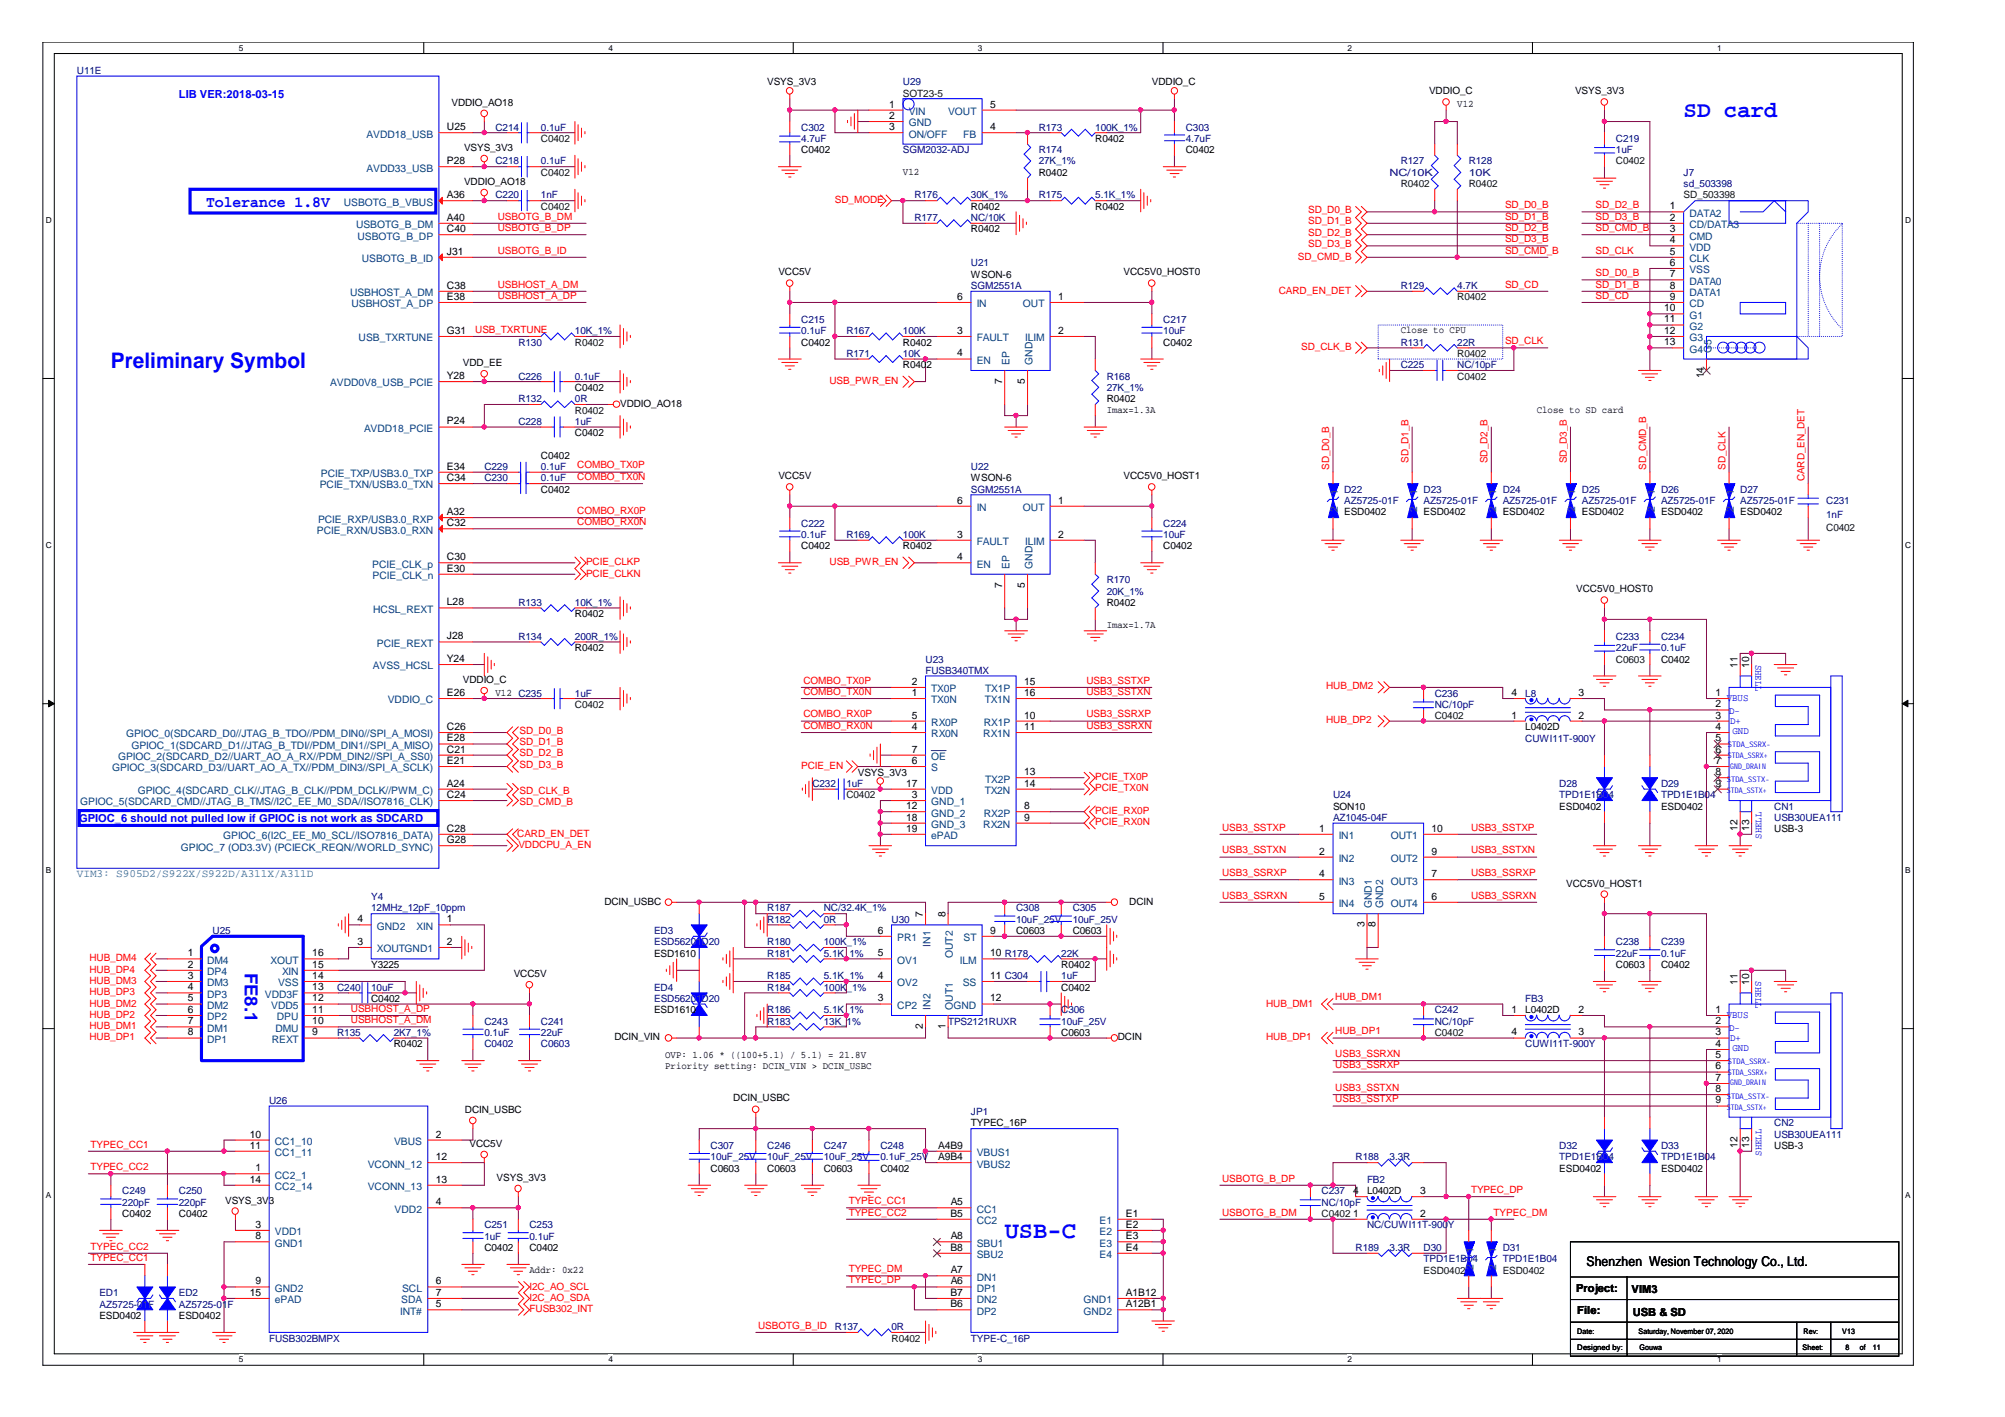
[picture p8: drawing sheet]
<svg xmlns="http://www.w3.org/2000/svg" width="297mm" height="210mm" viewBox="0 0 297 210" stroke-linecap="round" stroke-linejoin="round" font-family="sans-serif">
<defs><g id="words">
<text font-size="3.5" fill="#00f" x="148.8" y="183.4">USB-C</text>
<text font-size="3.3" fill="#00f" x="249.4" y="17.4">SD card</text>
<text font-size="3.2" fill="#00f" x="16.4" y="54.5">Preliminary Symbol</text>
<text font-size="2.7" fill="#00f" x="36.3" y="144.1" transform="rotate(90 36.3 144.1)">FE8.1</text>
<text font-size="2.3" fill="#00f" x="30.5" y="30.6">Tolerance 1.8V</text>
<text font-size="2" x="235" y="187.5">Shenzhen Wesion Technology Co., Ltd.</text>
<g font-size="1.7" fill="#00f">
<text x="26.5" y="14.5">LIB VER:2018-03-15</text>
<text x="11.7" y="121.8">GPIOC_6 should not pulled low if GPIOC is not work as SDCARD</text>
</g>
<text font-size="1.7" fill="#408080" x="11.4" y="129.9">VIM3: S905D2/S922X/S922D/A311X/A311D</text>
<g font-size="1.7">
<text x="233.5" y="191.4">Project:</text>
<text x="241.7" y="191.5">VIM3</text>
<text x="233.7" y="194.7">File:</text>
<text x="241.9" y="194.9">USB &amp; SD</text>
</g>
<g font-size="1.5" fill="#000080">
<text x="11.4" y="11">U11E</text>
<text x="133.8" y="12.6">U29</text>
<text x="73.4" y="19.4">C214</text>
<text x="80.1" y="19.4">0.1uF</text>
<text x="118.7" y="19.4">C302</text>
<text x="118.7" y="21">4.7uF</text>
<text x="133.8" y="22.7">SGM2032-ADJ</text>
<text x="153.9" y="19.4">R173</text>
<text x="153.9" y="22.7">R174</text>
<text x="162.3" y="19.4">100K_1%</text>
<text x="175.7" y="19.4">C303</text>
<text x="175.7" y="21">4.7uF</text>
<text x="239.4" y="21">C219</text>
<text x="239.4" y="22.7">1uF</text>
<text x="73.4" y="29.4">C220</text>
<text x="73.4" y="24.4">C218</text>
<text x="80.1" y="29.4">1nF</text>
<text x="80.1" y="24.4">0.1uF</text>
<text x="135.5" y="29.4">R176</text>
<text x="143.8" y="29.4">30K_1%</text>
<text x="153.9" y="29.4">R175</text>
<text x="153.9" y="24.4">27K_1%</text>
<text x="162.3" y="29.4">5.1K_1%</text>
<text x="205.9" y="26">NC/10K</text>
<text x="207.5" y="24.4">R127</text>
<text x="217.6" y="24.4">R128</text>
<text x="217.6" y="26">10K</text>
<text x="249.4" y="26">J7</text>
<text x="249.4" y="27.7">sd_503398</text>
<text x="135.5" y="32.7">R177</text>
<text x="143.8" y="32.7">NC/10K</text>
<text x="143.8" y="39.5">U21</text>
<text x="118.7" y="47.9">C215</text>
<text x="143.8" y="42.8">SGM2551A</text>
<text x="172.3" y="47.9">C217</text>
<text x="207.5" y="42.8">R129</text>
<text x="215.9" y="42.8">4.7K</text>
<text x="76.8" y="51.2">R130</text>
<text x="85.2" y="49.5">10K_1%</text>
<text x="118.7" y="49.5">0.1uF</text>
<text x="125.4" y="49.5">R167</text>
<text x="125.4" y="52.9">R171</text>
<text x="133.8" y="49.5">100K</text>
<text x="133.8" y="52.9">10K</text>
<text x="172.3" y="49.5">10uF</text>
<text x="207.5" y="51.2">R131</text>
<text x="215.9" y="51.2">22R</text>
<text x="76.8" y="56.2">C226</text>
<text x="76.8" y="59.6">R132</text>
<text x="85.2" y="56.2">0.1uF</text>
<text x="85.2" y="59.6">0R</text>
<text x="164" y="56.2">R168</text>
<text x="164" y="57.9">27K_1%</text>
<text x="207.5" y="54.5">C225</text>
<text x="215.9" y="54.5">NC/10pF</text>
<text x="76.8" y="62.9">C228</text>
<text x="85.2" y="62.9">1uF</text>
<text x="71.8" y="69.7">C229</text>
<text x="71.8" y="71.3">C230</text>
<text x="80.1" y="69.7">0.1uF</text>
<text x="80.1" y="71.3">0.1uF</text>
<text x="143.8" y="69.7">U22</text>
<text x="143.8" y="73">SGM2551A</text>
<text x="199.1" y="73">D22</text>
<text x="199.1" y="74.6">AZ5725-01F</text>
<text x="210.9" y="73">D23</text>
<text x="210.9" y="74.6">AZ5725-01F</text>
<text x="222.6" y="73">D24</text>
<text x="222.6" y="74.6">AZ5725-01F</text>
<text x="234.4" y="73">D25</text>
<text x="234.4" y="74.6">AZ5725-01F</text>
<text x="246.1" y="73">D26</text>
<text x="246.1" y="74.6">AZ5725-01F</text>
<text x="257.8" y="73">D27</text>
<text x="257.8" y="74.6">AZ5725-01F</text>
<text x="270.6" y="74.6">C231</text>
<text x="270.6" y="76.7">1nF</text>
<text x="118.7" y="78">C222</text>
<text x="118.7" y="79.7">0.1uF</text>
<text x="125.4" y="79.7">R169</text>
<text x="133.8" y="79.7">100K</text>
<text x="172.3" y="78">C224</text>
<text x="172.3" y="79.7">10uF</text>
<text x="76.8" y="89.8">R133</text>
<text x="85.2" y="89.8">10K_1%</text>
<text x="164" y="86.4">R170</text>
<text x="164" y="88.1">20K_1%</text>
<text x="76.8" y="94.8">R134</text>
<text x="85.2" y="94.8">200R_1%</text>
<text x="239.4" y="94.8">C233</text>
<text x="246.1" y="94.8">C234</text>
<text x="137.1" y="98.1">U23</text>
<text x="137.1" y="99.8">FUSB340TMX</text>
<text x="239.4" y="96.4">22uF</text>
<text x="246.1" y="96.4">0.1uF</text>
<text x="85.2" y="103.2">1uF</text>
<text x="212.6" y="103.2">C236</text>
<text x="212.6" y="104.8">NC/10pF</text>
<text x="226" y="103.2">L8</text>
<text x="226" y="109.9">CUWI11T-900Y</text>
<text x="120.4" y="116.6">C232</text>
<text x="125.4" y="116.6">1uF</text>
<text x="197.5" y="118.3">U24</text>
<text x="231" y="116.6">D28</text>
<text x="231" y="118.3">TPD1E1B04</text>
<text x="246.1" y="116.6">D29</text>
<text x="246.1" y="118.3">TPD1E1B04</text>
<text x="262.8" y="119.9">CN1</text>
<text x="197.5" y="121.6">AZ1045-04F</text>
<text x="262.8" y="121.6">USB30UEA111</text>
<text x="55" y="133.3">Y4</text>
<text x="55" y="135">12MHz_12pF_10ppm</text>
<text x="113.7" y="136.7">R182</text>
<text x="113.7" y="135">R187</text>
<text x="122" y="136.7">0R</text>
<text x="122" y="135">NC/32.4K_1%</text>
<text x="132.1" y="136.7">U30</text>
<text x="150.5" y="135">C308</text>
<text x="150.5" y="136.7">10uF_25V</text>
<text x="158.9" y="135">C305</text>
<text x="158.9" y="136.7">10uF_25V</text>
<text x="31.5" y="138.4">U25</text>
<text x="96.9" y="138.4">ED3</text>
<text x="96.9" y="140.1">ESD56201D20</text>
<text x="113.7" y="140.1">R180</text>
<text x="113.7" y="141.7">R181</text>
<text x="122" y="140.1">100K_1%</text>
<text x="122" y="141.7">5.1K_1%</text>
<text x="157.2" y="141.7">22K</text>
<text x="239.4" y="140.1">C238</text>
<text x="239.4" y="141.7">22uF</text>
<text x="246.1" y="140.1">C239</text>
<text x="246.1" y="141.7">0.1uF</text>
<text x="50" y="146.7">C240</text>
<text x="55" y="146.7">10uF</text>
<text x="96.9" y="146.7">ED4</text>
<text x="96.9" y="148.4">ESD56201D20</text>
<text x="113.7" y="146.7">R184</text>
<text x="113.7" y="145.1">R185</text>
<text x="122" y="146.7">100K_1%</text>
<text x="122" y="145.1">5.1K_1%</text>
<text x="157.2" y="145.1">1uF</text>
<text x="226" y="148.4">FB3</text>
<text x="50" y="153.5">R135</text>
<text x="58.3" y="153.5">2K7_1%</text>
<text x="71.8" y="151.8">C243</text>
<text x="71.8" y="153.5">0.1uF</text>
<text x="71.8" y="155.1">C0402</text>
<text x="80.1" y="151.8">C241</text>
<text x="80.1" y="153.5">22uF</text>
<text x="80.1" y="155.1">C0603</text>
<text x="113.7" y="150.1">R186</text>
<text x="113.7" y="151.8">R183</text>
<text x="122" y="150.1">5.1K_1%</text>
<text x="122" y="151.8">13K_1%</text>
<text x="140.5" y="151.8">TPS2121RUXR</text>
<text x="157.2" y="150.1">C306</text>
<text x="157.2" y="151.8">10uF_25V</text>
<text x="212.6" y="150.1">C242</text>
<text x="212.6" y="151.8">NC/10pF</text>
<text x="226" y="155.1">CUWI11T-900Y</text>
<text x="39.9" y="163.5">U26</text>
<text x="143.8" y="165.2">JP1</text>
<text x="262.8" y="166.8">CN2</text>
<text x="105.3" y="170.2">C307</text>
<text x="105.3" y="171.9">10uF_25V</text>
<text x="113.7" y="170.2">C246</text>
<text x="113.7" y="171.9">10uF_25V</text>
<text x="122" y="170.2">C247</text>
<text x="122" y="171.9">10uF_25V</text>
<text x="130.4" y="170.2">C248</text>
<text x="130.4" y="171.9">0.1uF_25V</text>
<text x="200.8" y="171.9">R188</text>
<text x="205.9" y="171.9">3.3R</text>
<text x="231" y="170.2">D32</text>
<text x="231" y="171.9">TPD1E1B04</text>
<text x="246.1" y="170.2">D33</text>
<text x="246.1" y="171.9">TPD1E1B04</text>
<text x="262.8" y="168.5">USB30UEA111</text>
<text x="18.1" y="176.9">C249</text>
<text x="18.1" y="178.6">220pF</text>
<text x="26.5" y="176.9">C250</text>
<text x="26.5" y="178.6">220pF</text>
<text x="195.8" y="176.9">C237</text>
<text x="195.8" y="178.6">NC/10pF</text>
<text x="202.5" y="175.2">FB2</text>
<text x="71.8" y="182">C251</text>
<text x="71.8" y="183.6">1uF</text>
<text x="78.4" y="182">C253</text>
<text x="78.4" y="183.6">0.1uF</text>
<text x="200.8" y="185.3">R189</text>
<text x="202.5" y="182">NC/CUWI11T-900Y</text>
<text x="205.9" y="185.3">3.3R</text>
<text x="210.9" y="185.3">D30</text>
<text x="222.6" y="185.3">D31</text>
<text x="14.7" y="192">ED1</text>
<text x="26.5" y="192">ED2</text>
<text x="210.9" y="187">TPD1E1B04</text>
<text x="222.6" y="187">TPD1E1B04</text>
<text x="14.7" y="193.7">AZ5725-01F</text>
<text x="26.5" y="193.7">AZ5725-01F</text>
<text x="123.7" y="197">R137</text>
<text x="132.1" y="197">0R</text>
<text x="39.9" y="198.7">FUSB302BMPX</text>
<text x="143.8" y="198.7">TYPE-C_16P</text>
</g>
<g font-size="1.5">
<text x="66.9" y="15.6">VDDIO_AO18</text>
<text x="113.7" y="12.6">VSYS_3V3</text>
<text x="131.7" y="15.9">1</text>
<text x="131.7" y="17.6">2</text>
<text x="146.7" y="15.9">5</text>
<text x="170.6" y="12.6">VDDIO_C</text>
<text x="211.7" y="14">VDDIO_C</text>
<text x="215.9" y="15.8">V12</text>
<text x="233.3" y="14">VSYS_3V3</text>
<text x="66.2" y="19.3">U25</text>
<text x="68.7" y="22.4">VSYS_3V3</text>
<text x="118.7" y="22.7">C0402</text>
<text x="131.7" y="19.3">3</text>
<text x="146.7" y="19.3">4</text>
<text x="162.3" y="21">R0402</text>
<text x="175.7" y="22.7">C0402</text>
<text x="66.2" y="29.4">A36</text>
<text x="66.2" y="24.3">P28</text>
<text x="68.7" y="27.4">VDDIO_AO18</text>
<text x="133.8" y="25.9">V12</text>
<text x="153.9" y="26">R0402</text>
<text x="66.2" y="34.4">C40</text>
<text x="66.2" y="32.7">A40</text>
<text x="143.8" y="31.1">R0402</text>
<text x="143.8" y="34.4">R0402</text>
<text x="162.3" y="31.1">R0402</text>
<text x="247.4" y="32.7">2</text>
<text x="247.4" y="34.4">3</text>
<text x="247.4" y="31">1</text>
<text x="66.2" y="37.7">J31</text>
<text x="115.3" y="40.8">VCC5V</text>
<text x="143.8" y="41.1">WSON-6</text>
<text x="166.5" y="40.8">VCC5V0_HOST0</text>
<text x="247.4" y="36">4</text>
<text x="247.4" y="37.7">5</text>
<text x="247.4" y="39.4">6</text>
<text x="247.4" y="41.1">7</text>
<text x="66.2" y="42.8">C38</text>
<text x="66.2" y="44.4">E38</text>
<text x="141.8" y="44.4">6</text>
<text x="156.8" y="44.4">1</text>
<text x="246.5" y="46.1">10</text>
<text x="246.5" y="47.8">11</text>
<text x="247.4" y="42.8">8</text>
<text x="247.4" y="44.4">9</text>
<text x="66.2" y="49.5">G31</text>
<text x="118.7" y="51.2">C0402</text>
<text x="133.8" y="51.2">R0402</text>
<text x="141.8" y="49.5">3</text>
<text x="141.8" y="52.8">4</text>
<text x="156.8" y="49.5">2</text>
<text x="172.3" y="51.2">C0402</text>
<text x="207.5" y="49.4">Close to CPU</text>
<text x="246.5" y="49.5">12</text>
<text x="246.5" y="51.2">13</text>
<text x="66.2" y="56.1">Y28</text>
<text x="68.6" y="54.2">VDD_EE</text>
<text x="85.2" y="57.9">C0402</text>
<text x="133.8" y="54.5">R0402</text>
<text x="148.5" y="56.9" transform="rotate(-90 148.5 56.9)">7</text>
<text x="151.8" y="56.9" transform="rotate(-90 151.8 56.9)">5</text>
<text x="164" y="59.6">R0402</text>
<text x="252.4" y="56.1" transform="rotate(-90 252.4 56.1)">14</text>
<text x="66.2" y="62.9">P24</text>
<text x="85.2" y="64.6">C0402</text>
<text x="91.9" y="60.3">VDDIO_AO18</text>
<text x="164" y="61.1">Imax=1.3A</text>
<text x="227.7" y="61.1">Close to SD card</text>
<text x="66.2" y="69.6">E34</text>
<text x="66.2" y="71.3">C34</text>
<text x="80.1" y="68">C0402</text>
<text x="115.3" y="71">VCC5V</text>
<text x="143.8" y="71.3">WSON-6</text>
<text x="166.5" y="71">VCC5V0_HOST1</text>
<text x="66.2" y="76.3">A32</text>
<text x="66.2" y="77.9">C32</text>
<text x="80.1" y="73">C0402</text>
<text x="141.8" y="74.6">6</text>
<text x="156.8" y="74.6">1</text>
<text x="199.1" y="76.3">ESD0402</text>
<text x="210.9" y="76.3">ESD0402</text>
<text x="222.6" y="76.3">ESD0402</text>
<text x="234.4" y="76.3">ESD0402</text>
<text x="246.1" y="76.3">ESD0402</text>
<text x="257.8" y="76.3">ESD0402</text>
<text x="66.2" y="83">C30</text>
<text x="118.7" y="81.4">C0402</text>
<text x="133.8" y="81.4">R0402</text>
<text x="141.8" y="79.6">3</text>
<text x="141.8" y="83">4</text>
<text x="156.8" y="79.6">2</text>
<text x="172.3" y="81.4">C0402</text>
<text x="66.2" y="84.7">E30</text>
<text x="66.2" y="89.7">L28</text>
<text x="148.5" y="87.1" transform="rotate(-90 148.5 87.1)">7</text>
<text x="151.8" y="87.1" transform="rotate(-90 151.8 87.1)">5</text>
<text x="164" y="89.8">R0402</text>
<text x="233.5" y="87.7">VCC5V0_HOST0</text>
<text x="66.2" y="94.7">J28</text>
<text x="85.2" y="91.4">R0402</text>
<text x="164" y="93">Imax=1.7A</text>
<text x="66.2" y="98.1">Y24</text>
<text x="68.6" y="101.1">VDDIO_C</text>
<text x="85.2" y="96.4">R0402</text>
<text x="135.1" y="101.4">2</text>
<text x="151.7" y="101.4">15</text>
<text x="246.1" y="98.1">C0402</text>
<text x="257.4" y="98.9" transform="rotate(-90 257.4 98.9)">11</text>
<text x="259.1" y="98.9" transform="rotate(-90 259.1 98.9)">10</text>
<text x="66.2" y="103.1">E26</text>
<text x="73.4" y="103.1">V12 C235</text>
<text x="135.1" y="103.1">1</text>
<text x="135.1" y="106.4">5</text>
<text x="151.7" y="103.1">16</text>
<text x="151.7" y="106.4">10</text>
<text x="223.9" y="106.4">1</text>
<text x="223.9" y="103.1">4</text>
<text x="233.8" y="106.4">2</text>
<text x="233.8" y="103.1">3</text>
<text x="254.1" y="103.1">1</text>
<text x="254.1" y="104.8">2</text>
<text x="254.1" y="106.4">3</text>
<text x="66.2" y="108.1">C26</text>
<text x="66.2" y="109.8">E28</text>
<text x="66.2" y="111.5">C21</text>
<text x="66.2" y="113.2">E21</text>
<text x="135.1" y="113.2">6</text>
<text x="135.1" y="108.1">4</text>
<text x="135.1" y="111.5">7</text>
<text x="151.7" y="108.1">11</text>
<text x="226" y="108.2">L0402D</text>
<text x="254.1" y="108.1">4</text>
<text x="254.1" y="113.2">7</text>
<text x="254.1" y="109.8">5</text>
<text x="254.1" y="111.5">6</text>
<text x="66.2" y="116.5">A24</text>
<text x="66.2" y="118.2">C24</text>
<text x="127.1" y="114.9">VSYS_3V3</text>
<text x="134.2" y="119.9">12</text>
<text x="134.2" y="116.5">17</text>
<text x="135.1" y="118.2">3</text>
<text x="151.7" y="116.5">14</text>
<text x="151.7" y="114.8">13</text>
<text x="151.7" y="119.9">8</text>
<text x="197.5" y="119.9">SON10</text>
<text x="231" y="119.9">ESD0402</text>
<text x="246.1" y="119.9">ESD0402</text>
<text x="254.1" y="116.5">9</text>
<text x="254.1" y="114.8">8</text>
<text x="66.2" y="123.2">C28</text>
<text x="66.2" y="124.9">G28</text>
<text x="134.2" y="121.6">18</text>
<text x="134.2" y="123.2">19</text>
<text x="151.7" y="121.6">9</text>
<text x="195.5" y="123.2">1</text>
<text x="212.1" y="123.2">10</text>
<text x="257.4" y="123.1" transform="rotate(-90 257.4 123.1)">12</text>
<text x="259.1" y="123.1" transform="rotate(-90 259.1 123.1)">13</text>
<text x="262.8" y="123.3">USB-3</text>
<text x="195.5" y="126.6">2</text>
<text x="195.5" y="129.9">4</text>
<text x="212.1" y="129.9">7</text>
<text x="212.1" y="126.6">9</text>
<text x="232" y="131.3">VCC5V0_HOST1</text>
<text x="53" y="136.6">4</text>
<text x="66.2" y="136.6">1</text>
<text x="89.5" y="134">DCIN_USBC</text>
<text x="136.7" y="135.8" transform="rotate(-90 136.7 135.8)">7</text>
<text x="140.1" y="135.8" transform="rotate(-90 140.1 135.8)">8</text>
<text x="167.3" y="134">DCIN</text>
<text x="195.5" y="133.3">5</text>
<text x="202.1" y="137.4" transform="rotate(-90 202.1 137.4)">3</text>
<text x="203.8" y="137.4" transform="rotate(-90 203.8 137.4)">8</text>
<text x="212.1" y="133.3">6</text>
<text x="27.8" y="141.7">1</text>
<text x="27.8" y="143.4">2</text>
<text x="46.3" y="141.7">16</text>
<text x="46.3" y="143.4">15</text>
<text x="53" y="140">3</text>
<text x="55" y="143.4">Y3225</text>
<text x="66.2" y="140">2</text>
<text x="96.9" y="141.7">ESD1610</text>
<text x="130" y="141.7">5</text>
<text x="130" y="138.3">6</text>
<text x="146.7" y="141.7">10 R178</text>
<text x="146.7" y="138.3">9</text>
<text x="150.5" y="138.4">C0603</text>
<text x="157.2" y="143.4">R0402</text>
<text x="158.9" y="138.4">C0603</text>
<text x="239.4" y="143.4">C0603</text>
<text x="246.1" y="143.4">C0402</text>
<text x="27.8" y="145">3</text>
<text x="27.8" y="146.7">4</text>
<text x="27.8" y="148.4">5</text>
<text x="46.3" y="148.4">12</text>
<text x="46.3" y="146.7">13</text>
<text x="46.3" y="145">14</text>
<text x="55" y="148.4">C0402</text>
<text x="76.1" y="144.8">VCC5V</text>
<text x="130" y="148.4">3</text>
<text x="130" y="145">4</text>
<text x="146.7" y="145">11 C304</text>
<text x="146.7" y="148.4">12</text>
<text x="157.2" y="146.7">C0402</text>
<text x="257.4" y="145.9" transform="rotate(-90 257.4 145.9)">11</text>
<text x="259.1" y="145.9" transform="rotate(-90 259.1 145.9)">10</text>
<text x="27.8" y="150">6</text>
<text x="27.8" y="151.7">7</text>
<text x="27.8" y="153.4">8</text>
<text x="46.3" y="151.7">10</text>
<text x="46.3" y="150">11</text>
<text x="46.3" y="153.4">9</text>
<text x="58.3" y="155.1">R0402</text>
<text x="91" y="154.1">DCIN_VIN</text>
<text x="96.9" y="150.1">ESD1610</text>
<text x="136.7" y="152.5" transform="rotate(-90 136.7 152.5)">2</text>
<text x="140.1" y="152.5" transform="rotate(-90 140.1 152.5)">1</text>
<text x="157.2" y="153.5">C0603</text>
<text x="165.6" y="154.1">DCIN</text>
<text x="223.9" y="150">1</text>
<text x="223.9" y="153.4">4</text>
<text x="226" y="150.1">L0402D</text>
<text x="233.8" y="150">2</text>
<text x="233.8" y="153.4">3</text>
<text x="254.1" y="150">1</text>
<text x="254.1" y="151.7">2</text>
<text x="254.1" y="153.4">3</text>
<text x="254.1" y="155.1">4</text>
<text x="98.6" y="156.7">OVP: 1.06 * ((100+5.1) / 5.1) = 21.8V</text>
<text x="98.6" y="158.3">Priority setting: DCIN_VIN &gt; DCIN_USBC</text>
<text x="254.1" y="161.8">8</text>
<text x="254.1" y="160.1">7</text>
<text x="254.1" y="156.7">5</text>
<text x="254.1" y="158.4">6</text>
<text x="68.9" y="164.9">DCIN_USBC</text>
<text x="108.6" y="163.2">DCIN_USBC</text>
<text x="143.8" y="166.8">TYPEC_16P</text>
<text x="254.1" y="163.5">9</text>
<text x="37" y="168.5">10</text>
<text x="37" y="170.2">11</text>
<text x="37.8" y="173.5">1</text>
<text x="64.6" y="168.5">2</text>
<text x="64.6" y="171.8">12</text>
<text x="69.6" y="169.9">VCC5V</text>
<text x="105.3" y="173.6">C0603</text>
<text x="113.7" y="173.6">C0603</text>
<text x="122" y="173.6">C0603</text>
<text x="130.4" y="173.6">C0402</text>
<text x="139" y="170.2">A4B9</text>
<text x="139" y="171.8">A9B4</text>
<text x="231" y="173.6">ESD0402</text>
<text x="246.1" y="173.6">ESD0402</text>
<text x="257.4" y="170.1" transform="rotate(-90 257.4 170.1)">12</text>
<text x="259.1" y="170.1" transform="rotate(-90 259.1 170.1)">13</text>
<text x="262.8" y="170.2">USB-3</text>
<text x="33.4" y="178.3">VSYS_3V3</text>
<text x="37" y="175.2">14</text>
<text x="64.6" y="178.5">4</text>
<text x="64.6" y="175.2">13</text>
<text x="73.6" y="174.9">VSYS_3V3</text>
<text x="140.8" y="178.5">A5</text>
<text x="200.5" y="176.9">4</text>
<text x="202.5" y="176.9">L0402D</text>
<text x="210.4" y="176.9">3</text>
<text x="18.1" y="180.3">C0402</text>
<text x="26.5" y="180.3">C0402</text>
<text x="37.8" y="181.9">3</text>
<text x="37.8" y="183.6">8</text>
<text x="71.8" y="185.3">C0402</text>
<text x="78.4" y="185.3">C0402</text>
<text x="140.8" y="180.2">B5</text>
<text x="140.8" y="185.3">B8</text>
<text x="140.8" y="183.6">A8</text>
<text x="166.8" y="180.2">E1</text>
<text x="166.8" y="181.9">E2</text>
<text x="166.8" y="183.6">E3</text>
<text x="166.8" y="185.3">E4</text>
<text x="200.5" y="180.2">1</text>
<text x="210.4" y="180.2">2</text>
<text x="37" y="192">15</text>
<text x="37.8" y="190.3">9</text>
<text x="64.6" y="190.3">6</text>
<text x="64.6" y="192">7</text>
<text x="78.4" y="188.5">Addr: 0x22</text>
<text x="140.8" y="192">B7</text>
<text x="140.8" y="190.3">A6</text>
<text x="140.8" y="188.6">A7</text>
<text x="166.8" y="192">A1B12</text>
<text x="14.7" y="195.4">ESD0402</text>
<text x="26.5" y="195.4">ESD0402</text>
<text x="64.6" y="193.6">5</text>
<text x="140.8" y="193.6">B6</text>
<text x="166.8" y="193.6">A12B1</text>
</g>
<g font-size="1.5" fill="#004000">
<text x="133.8" y="14.3">SOT23-5</text>
<text x="80.1" y="21">C0402</text>
<text x="80.1" y="26">C0402</text>
<text x="207.5" y="27.7">R0402</text>
<text x="217.6" y="27.7">R0402</text>
<text x="239.4" y="24.4">C0402</text>
<text x="249.4" y="29.4">SD_503398</text>
<text x="80.1" y="31.1">C0402</text>
<text x="215.9" y="44.5">R0402</text>
<text x="85.2" y="51.2">R0402</text>
<text x="215.9" y="52.9">R0402</text>
<text x="215.9" y="56.2">C0402</text>
<text x="85.2" y="61.3">R0402</text>
<text x="270.6" y="78.7">C0402</text>
<text x="239.4" y="98.1">C0603</text>
<text x="85.2" y="104.8">C0402</text>
<text x="212.6" y="106.5">C0402</text>
<text x="125.4" y="118.3">C0402</text>
<text x="212.6" y="153.5">C0402</text>
<text x="195.8" y="180.3">C0402</text>
<text x="210.9" y="188.7">ESD0402</text>
<text x="222.6" y="188.7">ESD0402</text>
<text x="132.1" y="198.7">R0402</text>
</g>
<g font-size="1.5" fill="#004080">
<text x="134.6" y="17">VIN</text>
<text x="140.5" y="17">VOUT</text>
<text x="54.3" y="20.4">AVDD18_USB</text>
<text x="134.6" y="18.7">GND</text>
<text x="134.6" y="20.4">ON/OFF</text>
<text x="142.7" y="20.4">FB</text>
<text x="54.3" y="25.4">AVDD33_USB</text>
<text x="50.9" y="30.5">USBOTG_B_VBUS</text>
<text x="52.7" y="33.8">USBOTG_B_DM</text>
<text x="53" y="35.5">USBOTG_B_DP</text>
<text x="250.3" y="33.8">CD/DATA3</text>
<text x="250.3" y="35.5">CMD</text>
<text x="250.3" y="32.1">DATA2</text>
<text x="53.6" y="38.8">USBOTG_B_ID</text>
<text x="250.3" y="37.1">VDD</text>
<text x="250.3" y="38.8">CLK</text>
<text x="250.3" y="40.5">VSS</text>
<text x="51.9" y="43.9">USBHOST_A_DM</text>
<text x="52.1" y="45.5">USBHOST_A_DP</text>
<text x="144.7" y="45.5">IN</text>
<text x="151.6" y="45.5">OUT</text>
<text x="250.3" y="42.2">DATA0</text>
<text x="250.3" y="43.9">DATA1</text>
<text x="250.3" y="45.5">CD</text>
<text x="250.3" y="47.2">G1</text>
<text x="53.1" y="50.6">USB_TXRTUNE</text>
<text x="144.7" y="50.6">FAULT</text>
<text x="144.7" y="53.9">EN</text>
<text x="151.9" y="50.6">ILIM</text>
<text x="250.3" y="48.9">G2</text>
<text x="250.3" y="50.6">G3</text>
<text x="250.3" y="52.3">G4</text>
<text x="253.5" y="52.3" transform="rotate(-90 253.5 52.3)">G5</text>
<text x="48.9" y="57.2">AVDD0V8_USB_PCIE</text>
<text x="149.6" y="54" transform="rotate(-90 149.6 54)">EP</text>
<text x="153" y="54" transform="rotate(-90 153 54)">GND</text>
<text x="53.9" y="64">AVDD18_PCIE</text>
<text x="47.5" y="70.7">PCIE_TXP/USB3.0_TXP</text>
<text x="47.1" y="77.4">PCIE_RXP/USB3.0_RXP</text>
<text x="47.4" y="72.4">PCIE_TXN/USB3.0_TXN</text>
<text x="144.7" y="75.7">IN</text>
<text x="151.6" y="75.7">OUT</text>
<text x="198.2" y="75.8" transform="rotate(-90 198.2 75.8)">2</text>
<text x="198.2" y="73.3" transform="rotate(-90 198.2 73.3)">1</text>
<text x="209.9" y="75.8" transform="rotate(-90 209.9 75.8)">2</text>
<text x="209.9" y="73.3" transform="rotate(-90 209.9 73.3)">1</text>
<text x="221.7" y="75.8" transform="rotate(-90 221.7 75.8)">2</text>
<text x="221.7" y="73.3" transform="rotate(-90 221.7 73.3)">1</text>
<text x="233.4" y="75.8" transform="rotate(-90 233.4 75.8)">2</text>
<text x="233.4" y="73.3" transform="rotate(-90 233.4 73.3)">1</text>
<text x="245.2" y="75.8" transform="rotate(-90 245.2 75.8)">2</text>
<text x="245.2" y="73.3" transform="rotate(-90 245.2 73.3)">1</text>
<text x="256.9" y="75.8" transform="rotate(-90 256.9 75.8)">2</text>
<text x="256.9" y="73.3" transform="rotate(-90 256.9 73.3)">1</text>
<text x="46.9" y="79.1">PCIE_RXN/USB3.0_RXN</text>
<text x="144.7" y="80.7">FAULT</text>
<text x="151.9" y="80.7">ILIM</text>
<text x="55.2" y="84.1">PCIE_CLK_p</text>
<text x="55.2" y="85.8">PCIE_CLK_n</text>
<text x="144.7" y="84.1">EN</text>
<text x="149.6" y="84.2" transform="rotate(-90 149.6 84.2)">EP</text>
<text x="153" y="84.2" transform="rotate(-90 153 84.2)">GND</text>
<text x="55.3" y="90.8">HCSL_REXT</text>
<text x="55.8" y="95.8">PCIE_REXT</text>
<text x="55.2" y="99.2">AVSS_HCSL</text>
<text x="57.4" y="104.2">VDDIO_C</text>
<text x="138" y="104.2">TX0N</text>
<text x="138" y="102.5">TX0P</text>
<text x="138" y="107.5">RX0P</text>
<text x="145.8" y="107.5">RX1P</text>
<text x="145.9" y="104.2">TX1N</text>
<text x="146" y="102.5">TX1P</text>
<text x="17.5" y="112.6">GPIOC_2(SDCARD_D2//UART_AO_A_RX//PDM_DIN2//SPI_A_SS0)</text>
<text x="18.7" y="109.2">GPIOC_0(SDCARD_D0//JTAG_B_TDO//PDM_DIN0//SPI_A_MOSI)</text>
<text x="19.5" y="110.9">GPIOC_1(SDCARD_D1//JTAG_B_TDI//PDM_DIN1//SPI_A_MISO)</text>
<text x="138" y="109.2">RX0N</text>
<text x="138" y="112.6">OE</text>
<text x="145.7" y="109.2">RX1N</text>
<text x="11.9" y="119.3">GPIOC_5(SDCARD_CMD//JTAG_B_TMS//I2C_EE_M0_SDA//ISO7816_CLK)</text>
<text x="16.6" y="114.3">GPIOC_3(SDCARD_D3//UART_AO_A_TX//PDM_DIN3//SPI_A_SCLK)</text>
<text x="20.4" y="117.6">GPIOC_4(SDCARD_CLK//JTAG_B_CLK//PDM_DCLK//PWM_C)</text>
<text x="138" y="114.3">S</text>
<text x="138" y="119.3">GND_1</text>
<text x="138" y="117.6">VDD</text>
<text x="145.9" y="117.6">TX2N</text>
<text x="146" y="115.9">TX2P</text>
<text x="26.8" y="126">GPIOC_7 (OD3.3V) (PCIECK_REQN//WORLD_SYNC)</text>
<text x="33.1" y="124.3">GPIOC_6(I2C_EE_M0_SCL//ISO7816_DATA)</text>
<text x="138" y="121">GND_2</text>
<text x="138" y="122.7">GND_3</text>
<text x="138" y="124.3">ePAD</text>
<text x="145.7" y="122.7">RX2N</text>
<text x="145.8" y="121">RX2P</text>
<text x="198.3" y="124.3">IN1</text>
<text x="206" y="124.3">OUT1</text>
<text x="198.3" y="127.7">IN2</text>
<text x="198.3" y="131">IN3</text>
<text x="206" y="131">OUT3</text>
<text x="206" y="127.7">OUT2</text>
<text x="55.8" y="137.7">GND2</text>
<text x="61.7" y="137.7">XIN</text>
<text x="198.3" y="134.4">IN4</text>
<text x="203.2" y="134.5" transform="rotate(-90 203.2 134.5)">GND1</text>
<text x="204.9" y="134.5" transform="rotate(-90 204.9 134.5)">GND2</text>
<text x="206" y="134.4">OUT4</text>
<text x="30.7" y="142.8">DM4</text>
<text x="40.1" y="142.8">XOUT</text>
<text x="55.8" y="141.1">XOUTGND1</text>
<text x="132.9" y="142.8">OV1</text>
<text x="132.9" y="139.4">PR1</text>
<text x="137.8" y="140.2" transform="rotate(-90 137.8 140.2)">IN1</text>
<text x="141.2" y="141.9" transform="rotate(-90 141.2 141.9)">OUT2</text>
<text x="142.2" y="142.8">ILM</text>
<text x="142.7" y="139.4">ST</text>
<text x="30.7" y="144.5">DP4</text>
<text x="30.7" y="146.1">DM3</text>
<text x="30.7" y="147.8">DP3</text>
<text x="30.7" y="149.5">DM2</text>
<text x="39.2" y="147.8">VDD3F</text>
<text x="40.2" y="149.5">VDD5</text>
<text x="41.2" y="146.1">VSS</text>
<text x="41.8" y="144.5">XIN</text>
<text x="132.9" y="149.5">CP2</text>
<text x="132.9" y="146.1">OV2</text>
<text x="137.8" y="149.6" transform="rotate(-90 137.8 149.6)">IN2</text>
<text x="141.2" y="149.6" transform="rotate(-90 141.2 149.6)">OUT1</text>
<text x="141.3" y="149.5">GND</text>
<text x="142.6" y="146.1">SS</text>
<text x="30.7" y="151.1">DP2</text>
<text x="30.7" y="152.8">DM1</text>
<text x="30.7" y="154.5">DP1</text>
<text x="40.3" y="154.5">REXT</text>
<text x="40.8" y="152.8">DMU</text>
<text x="41" y="151.1">DPU</text>
<text x="40.7" y="169.6">CC1_10</text>
<text x="40.7" y="171.3">CC1_11</text>
<text x="54.5" y="172.9">VCONN_12</text>
<text x="58.4" y="169.6">VBUS</text>
<text x="144.7" y="171.3">VBUS1</text>
<text x="144.7" y="172.9">VBUS2</text>
<text x="40.7" y="174.6">CC2_1</text>
<text x="40.7" y="176.3">CC2_14</text>
<text x="54.5" y="176.3">VCONN_13</text>
<text x="58.5" y="179.6">VDD2</text>
<text x="144.7" y="179.6">CC1</text>
<text x="40.7" y="183">VDD1</text>
<text x="40.7" y="184.7">GND1</text>
<text x="144.7" y="184.7">SBU1</text>
<text x="144.7" y="181.3">CC2</text>
<text x="162.9" y="181.3">E1</text>
<text x="162.9" y="183">E2</text>
<text x="162.9" y="184.7">E3</text>
<text x="218.3" y="185.6" transform="rotate(-90 218.3 185.6)">1</text>
<text x="221.7" y="185.6" transform="rotate(-90 221.7 185.6)">1</text>
<text x="40.7" y="191.4">GND2</text>
<text x="59.6" y="191.4">SCL</text>
<text x="144.7" y="191.4">DP1</text>
<text x="144.7" y="189.7">DN1</text>
<text x="144.7" y="186.4">SBU2</text>
<text x="162.9" y="186.4">E4</text>
<text x="218.3" y="188.1" transform="rotate(-90 218.3 188.1)">2</text>
<text x="221.7" y="188.1" transform="rotate(-90 221.7 188.1)">2</text>
<text x="40.7" y="193.1">ePAD</text>
<text x="59.3" y="194.7">INT#</text>
<text x="59.4" y="193.1">SDA</text>
<text x="144.7" y="193.1">DN2</text>
<text x="144.7" y="194.7">DP2</text>
<text x="160.5" y="193.1">GND1</text>
<text x="160.5" y="194.7">GND2</text>
</g>
<g font-size="1.5" fill="#f00">
<text x="73.7" y="32.5">USBOTG_B_DM</text>
<text x="73.7" y="34.2">USBOTG_B_DP</text>
<text x="123.7" y="30.1">SD_MODE</text>
<text x="193.8" y="34.9">SD_D2_B</text>
<text x="193.8" y="31.6">SD_D0_B</text>
<text x="193.8" y="33.2">SD_D1_B</text>
<text x="223" y="32.5">SD_D1_B</text>
<text x="223" y="30.8">SD_D0_B</text>
<text x="223" y="34.2">SD_D2_B</text>
<text x="223" y="35.9">SD_D3_B</text>
<text x="236.4" y="30.8">SD_D2_B</text>
<text x="236.4" y="32.5">SD_D3_B</text>
<text x="236.4" y="34.2">SD_CMD_B</text>
<text x="73.7" y="37.6">USBOTG_B_ID</text>
<text x="192.3" y="38.5">SD_CMD_B</text>
<text x="193.8" y="36.6">SD_D3_B</text>
<text x="223" y="37.6">SD_CMD_B</text>
<text x="236.4" y="37.6">SD_CLK</text>
<text x="236.4" y="40.9">SD_D0_B</text>
<text x="73.7" y="42.6">USBHOST_A_DM</text>
<text x="73.7" y="44.3">USBHOST_A_DP</text>
<text x="189.4" y="43.5">CARD_EN_DET</text>
<text x="223" y="42.6">SD_CD</text>
<text x="236.4" y="42.6">SD_D1_B</text>
<text x="236.4" y="44.3">SD_CD</text>
<text x="70.4" y="49.3">USB_TXRTUNE</text>
<text x="192.8" y="51.9">SD_CLK_B</text>
<text x="223" y="51">SD_CLK</text>
<text x="122.9" y="56.9">USB_PWR_EN</text>
<text x="85.5" y="71.1">COMBO_TX0N</text>
<text x="85.5" y="69.4">COMBO_TX0P</text>
<text x="196.9" y="69.6" transform="rotate(-90 196.9 69.6)">SD_D0_B</text>
<text x="208.7" y="68.6" transform="rotate(-90 208.7 68.6)">SD_D1_B</text>
<text x="220.4" y="68.6" transform="rotate(-90 220.4 68.6)">SD_D2_B</text>
<text x="232.1" y="68.6" transform="rotate(-90 232.1 68.6)">SD_D3_B</text>
<text x="243.9" y="69.6" transform="rotate(-90 243.9 69.6)">SD_CMD_B</text>
<text x="255.6" y="69.6" transform="rotate(-90 255.6 69.6)">SD_CLK</text>
<text x="267.3" y="71.3" transform="rotate(-90 267.3 71.3)">CARD_EN_DET</text>
<text x="85.5" y="77.8">COMBO_RX0N</text>
<text x="85.5" y="76.1">COMBO_RX0P</text>
<text x="86.8" y="83.7">PCIE_CLKP</text>
<text x="122.9" y="83.7">USB_PWR_EN</text>
<text x="86.8" y="85.4">PCIE_CLKN</text>
<text x="119" y="101.3">COMBO_TX0P</text>
<text x="161" y="101.3">USB3_SSTXP</text>
<text x="196.5" y="102">HUB_DM2</text>
<text x="119" y="102.9">COMBO_TX0N</text>
<text x="119" y="108">COMBO_RX0N</text>
<text x="119" y="106.3">COMBO_RX0P</text>
<text x="161" y="102.9">USB3_SSTXN</text>
<text x="161" y="106.3">USB3_SSRXP</text>
<text x="161" y="108">USB3_SSRXN</text>
<text x="196.5" y="107">HUB_DP2</text>
<text x="77" y="112">SD_D2_B</text>
<text x="77" y="110.4">SD_D1_B</text>
<text x="77" y="108.7">SD_D0_B</text>
<text x="77" y="113.7">SD_D3_B</text>
<text x="118.7" y="113.9">PCIE_EN</text>
<text x="77" y="119.3">SD_CMD_B</text>
<text x="77" y="117.6">SD_CLK_B</text>
<text x="162.3" y="115.6">PCIE_TX0P</text>
<text x="162.3" y="117.2">PCIE_TX0N</text>
<text x="76.6" y="124">CARD_EN_DET</text>
<text x="76.8" y="125.6">VDDCPU_A_EN</text>
<text x="162.3" y="120.6">PCIE_RX0P</text>
<text x="162.3" y="122.3">PCIE_RX0N</text>
<text x="181.1" y="123">USB3_SSTXP</text>
<text x="217.9" y="123">USB3_SSTXP</text>
<text x="181.1" y="126.4">USB3_SSTXN</text>
<text x="181.1" y="129.8">USB3_SSRXP</text>
<text x="217.9" y="129.8">USB3_SSRXP</text>
<text x="217.9" y="126.4">USB3_SSTXN</text>
<text x="181.1" y="133.1">USB3_SSRXN</text>
<text x="217.9" y="133.1">USB3_SSRXN</text>
<text x="13.3" y="142.4">HUB_DM4</text>
<text x="13.3" y="144.1">HUB_DP4</text>
<text x="13.3" y="149.1">HUB_DM2</text>
<text x="13.3" y="145.7">HUB_DM3</text>
<text x="13.3" y="147.4">HUB_DP3</text>
<text x="52" y="149.9">USBHOST_A_DP</text>
<text x="187.6" y="149.1">HUB_DM1</text>
<text x="197.8" y="148.2">HUB_DM1</text>
<text x="13.3" y="152.5">HUB_DM1</text>
<text x="13.3" y="150.8">HUB_DP2</text>
<text x="13.3" y="154.1">HUB_DP1</text>
<text x="52" y="151.6">USBHOST_A_DM</text>
<text x="187.6" y="154.1">HUB_DP1</text>
<text x="197.8" y="153.2">HUB_DP1</text>
<text x="197.8" y="161.6">USB3_SSTXN</text>
<text x="197.8" y="158.3">USB3_SSRXP</text>
<text x="197.8" y="156.6">USB3_SSRXN</text>
<text x="197.8" y="163.3">USB3_SSTXP</text>
<text x="13.4" y="173.3">TYPEC_CC2</text>
<text x="13.4" y="170">TYPEC_CC1</text>
<text x="125.7" y="178.4">TYPEC_CC1</text>
<text x="181.1" y="175">USBOTG_B_DP</text>
<text x="217.9" y="176.7">TYPEC_DP</text>
<text x="13.4" y="185.1">TYPEC_CC2</text>
<text x="125.7" y="180.1">TYPEC_CC2</text>
<text x="181.1" y="180.1">USBOTG_B_DM</text>
<text x="221.3" y="180.1">TYPEC_DM</text>
<text x="13.4" y="186.7">TYPEC_CC1</text>
<text x="78.4" y="191">I2C_AO_SCL</text>
<text x="125.7" y="188.4">TYPEC_DM</text>
<text x="125.7" y="190.1">TYPEC_DP</text>
<text x="78.4" y="194.4">FUSB302_INT</text>
<text x="78.4" y="192.7">I2C_AO_SDA</text>
<text x="112.3" y="196.8">USBOTG_B_ID</text>
</g>
<g font-size="1.5" fill="#00f">
<text x="260.1" y="98.4" transform="rotate(90 260.1 98.4)">SHELL</text>
<text x="255.8" y="103.9">VBUS</text>
<text x="256.2" y="105.7">D-</text>
<text x="256.3" y="107.2">D+</text>
<text x="256.7" y="108.7">GND</text>
<text x="260.9" y="124.3" transform="rotate(-90 260.9 124.3)">SHELL</text>
<text x="260.1" y="145.4" transform="rotate(90 260.1 145.4)">SHELL</text>
<text x="255.8" y="150.8">VBUS</text>
<text x="256.2" y="152.7">D-</text>
<text x="256.3" y="154.1">D+</text>
<text x="256.7" y="155.7">GND</text>
<text x="260.9" y="171.2" transform="rotate(-90 260.9 171.2)">SHELL</text>
</g>
<g font-size="1.2">
<text x="35.4" y="7.5">5</text>
<text x="90.1" y="7.5">4</text>
<text x="144.9" y="7.5">3</text>
<text x="199.6" y="7.5">2</text>
<text x="254.4" y="7.5">1</text>
<text x="6.8" y="33.1">D</text>
<text x="282.2" y="33.1">D</text>
<text x="6.8" y="81.2">C</text>
<text x="282.2" y="81.2">C</text>
<text x="6.8" y="129.4">B</text>
<text x="282.2" y="129.4">B</text>
<text x="6.8" y="177.5">A</text>
<text x="282.2" y="177.5">A</text>
<text x="35.4" y="201.8">5</text>
<text x="90.1" y="201.8">4</text>
<text x="144.9" y="201.8">3</text>
<text x="199.6" y="201.8">2</text>
<text x="254.4" y="201.8">1</text>
</g>
<g font-size="1.1" fill="#00f">
<text x="256" y="112.3">STDA_SSRX+</text>
<text x="256" y="110.7">STDA_SSRX-</text>
<text x="256.3" y="113.8">GND_DRAIN</text>
<text x="255.8" y="115.8">STDA_SSTX-</text>
<text x="255.8" y="117.5">STDA_SSTX+</text>
<text x="256" y="159.3">STDA_SSRX+</text>
<text x="256" y="157.6">STDA_SSRX-</text>
<text x="256.3" y="160.8">GND_DRAIN</text>
<text x="255.8" y="162.8">STDA_SSTX-</text>
<text x="255.8" y="164.5">STDA_SSTX+</text>
</g>
<g font-size="1.1">
<text x="233.7" y="197.6">Date:</text>
<text x="242.7" y="197.6">Saturday, November 07, 2020</text>
<text x="267.2" y="197.6">Rev:</text>
<text x="272.9" y="197.6">V13</text>
<text x="233.7" y="200">Designed by:</text>
<text x="242.9" y="200">Gouwa</text>
<text x="267" y="200">Sheet:</text>
<text x="273.4" y="200">8</text>
<text x="275.5" y="200">of</text>
<text x="277.5" y="200">11</text>
</g>
</g></defs>
<path d="M6.3 6.2h277.2v196h-277.2zM8 7.9h273.8v192.6h-273.8z" fill="none" stroke="#000" stroke-width=".15"/>
<g fill="#fff">
<path d="M35.4 6.4h.6v1.4h-.6z"/>
<path d="M35.4 200.7h.6v1.4h-.6z"/>
</g>
<path d="M62.8 6.2v1.7M62.8 200.5v1.7" fill="none" stroke="#000" stroke-width=".15"/>
<g fill="#fff">
<path d="M90.1 6.4h.7v1.4h-.7z"/>
<path d="M90.1 200.7h.7v1.4h-.7z"/>
</g>
<path d="M117.5 6.2v1.7M117.5 200.5v1.7" fill="none" stroke="#000" stroke-width=".15"/>
<g fill="#fff">
<path d="M144.9 6.4h.6v1.4h-.6z"/>
<path d="M144.9 200.7h.6v1.4h-.6z"/>
</g>
<path d="M172.3 6.2v1.7M172.3 200.5v1.7" fill="none" stroke="#000" stroke-width=".15"/>
<g fill="#fff">
<path d="M199.6 6.4h.7v1.4h-.7z"/>
<path d="M199.6 200.7h.7v1.4h-.7z"/>
</g>
<path d="M227 6.2v1.7M227 200.5v1.7" fill="none" stroke="#000" stroke-width=".15"/>
<g fill="#fff">
<path d="M254.4 6.4h.6v1.4h-.6z"/>
<path d="M254.4 200.7h.6v1.4h-.6z"/>
<path d="M6.8 31.9h.8v1.4h-.8z"/>
<path d="M282.2 31.9h.9v1.4h-.9z"/>
<path d="M6.8 80.1h.8v1.4h-.8z"/>
<path d="M282.2 80.1h.9v1.4h-.9z"/>
</g>
<path d="M6.3 56.1h1.7M281.8 56.1h1.7" fill="none" stroke="#000" stroke-width=".15"/>
<g fill="#fff">
<path d="M6.8 128.2h.7v1.4h-.7z"/>
<path d="M282.2 128.2h.8v1.4h-.8z"/>
</g>
<path d="M6.3 104.2h1.7M281.8 104.2h1.7" fill="none" stroke="#000" stroke-width=".15"/>
<g fill="#000" stroke="#000" stroke-width=".15">
<path d="M7.2 103.7l.8 .5-.8 .5z" fill-rule="evenodd"/>
<path d="M281.8 104.2l.9-.5v1z" fill-rule="evenodd"/>
</g>
<g fill="#fff">
<path d="M6.8 176.4h.7v1.4h-.7z"/>
<path d="M282.2 176.4h.8v1.4h-.8z"/>
</g>
<path d="M6.3 152.4h1.7M281.8 152.4h1.7M232.7 184h48.6v16.9h-48.6zM232.7 189.2h48.6M232.7 192.5h48.6M232.7 195.8h48.6M232.7 198.4h48.6M241 189.2v11.7M266.2 195.8v5.1M271.2 195.8v5.1" fill="none" stroke="#000" stroke-width=".15"/>
<path d="M266.2 33.1h1.7v16.7h-1.7M267.9 33.1h1.7v16.7h-1.7M269.6 33.1h3.3v16.7h-3.3M273 33.1a10.7 10.7 0 0 0-.2 15.5M204.2 48.1h18.4v5.1h-18.4zM253 51.5h7.2" fill="none" stroke="#00f" stroke-width=".15" stroke-dasharray="0 .3"/>
<g fill="none" stroke="#800040" stroke-width=".15">
<path d="M70.1 19.7h5M71.8 18v1.7M80.1 19.7h5.1M117 14.6v3.4M117 16.3h11.7M123.7 16.3v3.4h5M127.1 18h1.6M150.5 19.7h5.1M150.5 16.3h23.5M169 16.3v3.4h-5M174 14.6v3.4M214.2 16.3v1.7"/>
<path d="M237.7 18h6.7v18.4h3.4M237.7 16.3v3.4M70.1 33.1h16.7M70.1 34.8h16.7M70.1 38.1h16.7M70.1 24.7h5M70.1 29.7h5M80.1 24.7h5.1M80.1 29.7h5.1M117 23v1.7M132.1 29.7h5M133.8 29.7v3.4h3.3"/>
<path d="M145.5 33.1h5M145.5 29.7h10.1M152.2 28v1.7M164 29.7h5M174 23v1.7M202.5 33.1h26.8M202.5 34.8h26.8M202.5 38.1h26.8M202.5 36.4h26.8M202.5 31.4h26.8M212.6 21.4v-3.4h3.3v3.4M212.6 29.7v1.7"/>
<path d="M215.9 29.7v8.4M234.4 33.1h13.4M234.4 34.8h13.4M234.4 38.1h13.4M234.4 31.4h13.4M237.7 24.7v1.7M247.8 39.8h-3.4v15.1M70.1 56.5h10M70.1 49.8h8.3M70.1 43.2h16.7M70.1 44.8h16.7M78.4 59.9h-6.6v3.4"/>
<path d="M85.2 56.5h6.7M86.8 49.8h5.1M86.8 59.9h3.4M117 44.8h21.8M117 43.2v3.3M117 51.5v1.7M123.7 49.8h3.4M123.7 44.8v8.4h3.4M135.5 49.8h3.3M135.5 53.2h3.3M137.1 53.2v3.3h-1.6M148.8 59.9v1.7h3.4v-1.7"/>
<path d="M160.6 49.8h1.7v3.4M160.6 44.8h10M170.6 43.2v3.3M170.6 51.5v1.7M202.5 43.2h6.7M202.5 51.5h6.7M205.9 54.9h5M217.6 43.2h11.7M217.6 51.5h11.7M224.3 51.5v3.4h-8.4M234.4 43.2h13.4M234.4 44.8h13.4"/>
<path d="M234.4 41.5h13.4M244.4 49.8h3.4M244.4 51.5h3.4M244.4 48.1h3.4M244.4 46.5h3.4M70.1 63.3h10M70.1 71.6h5M70.1 69.9h5M70.1 78.3h25.1M70.1 76.7h25.1M80.1 71.6h15.1M80.1 69.9h15.1"/>
<path d="M85.2 63.3h6.7M117 73.3v3.4M117 75h21.8M123.7 75v5h3.4M150.5 61.6v1.7M160.6 75h10M162.3 61.6v1.7M170.6 73.3v3.4M197.5 63.3v6.6M197.5 78.3v1.7M209.2 63.3v6.6M209.2 78.3v1.7"/>
<path d="M220.9 63.3v6.6M220.9 78.3v1.7M232.7 63.3v6.6M232.7 78.3v1.7M244.4 63.3v6.6M244.4 78.3v1.7M256.2 63.3v6.6M256.2 78.3v1.7M267.9 63.3v8.3M267.9 76.7v3.3M70.1 98.4h1.7M70.1 95.1h8.3"/>
<path d="M70.1 90.1h8.3M70.1 83.4h15.1M70.1 85.1h15.1M86.8 95.1h5.1M86.8 90.1h5.1M117 81.7v1.7M135.5 83.4h3.3M135.5 80h3.3M148.8 90.1v1.7h3.4v-1.7M150.5 91.8v1.6M160.6 80h1.7v3.4M162.3 91.8v1.6"/>
<path d="M170.6 81.7v1.7M237.7 91.8h15.1v11.7h1.7M237.7 90.1v3.3M237.7 98.4v1.7M244.4 91.8v1.6M244.4 98.4v1.7M257.8 98.4v-1.6h6.7v1.6M259.5 96.8v1.6M70.1 111.9h5M70.1 110.2h5M70.1 108.5h5M70.1 113.6h5"/>
<path d="M70.1 118.6h5M70.1 103.5h10M70.1 116.9h5M85.2 103.5h6.7M118.7 108.5h13.4M118.7 103.5h13.4M118.7 101.8h13.4M118.7 106.8h13.4M120.4 116.9h1.6M127.1 113.6h5M127.1 116.9h5M130.4 111.9h1.7"/>
<path d="M132.1 118.6h-1.7v6.7M155.6 108.5h15M155.6 103.5h15M155.6 116.9h5M155.6 101.8h15M155.6 106.8h15M155.6 115.2h5M205.9 101.8h16.7v1.7h1.7M205.9 106.8h18.4M234.4 103.5h3.3v1.7h16.8M234.4 106.8h20.1M237.7 106.8v5.1"/>
<path d="M244.4 105.2v6.7M252.8 113.6h1.7M254.5 108.5h-1.7v16.8M51.6 137h1.7M66.7 137h5.1v6.7h-21.7M70.1 123.6h5M70.1 125.3h5M100.2 133.7h36.9v1.7M110.3 133.7v6.6h5M112 133.7v1.7h3.3M113.7 137h1.6M123.7 135.4h1.7v3.3h5"/>
<path d="M123.7 137h1.7M130.4 123.6h1.7M130.4 120.2h1.7M130.4 121.9h1.7M147.2 138.7h16.8M155.6 120.2h5M155.6 121.9h5M164 133.7h-23.5v1.7M180.7 123.6h11.7M180.7 130.3h11.7M180.7 133.7h11.7M180.7 127h11.7"/>
<path d="M215.9 123.6h11.8M215.9 130.3h11.8M215.9 133.7h11.8M215.9 127h11.8M237.7 121.9v3.4M237.7 133.7v5M237.7 135.4h15.1v15h1.7M244.4 121.9v3.4M244.4 135.4v3.3M257.8 121.9v3.4M259.5 121.9v1.7h-1.7M23.1 153.8h1.7"/>
<path d="M23.1 148.7h1.7M23.1 150.4h1.7M23.1 143.7h1.7M23.1 152.1h1.7M23.1 142h1.7M23.1 147.1h1.7M23.1 145.4h1.7M50.1 153.8h1.5M50.1 148.7h28.3M50.1 150.4h13.3M50.1 152.1h13.3M50.1 147.1h1.5"/>
<path d="M50.1 145.4h9.9v1.7M53.3 140.3h-1.7v1.7h-1.5M56.6 147.1h5.1M60 153.8h3.4v3.3M66.7 140.3h1.7M70.1 148.7v1.7M70.1 155.5v1.6M78.4 147.1v3.3M78.4 155.5v1.6M100.2 143.7h3.4M108.6 142h6.7M108.6 145.4h6.7"/>
<path d="M113.7 150.4h1.6M115.3 152.1h-3.3v1.7M115.3 147.1h-5v6.7M123.7 140.3h1.7v1.7M123.7 150.4h1.7M123.7 142h6.7M123.7 145.4h6.7M125.4 145.4v1.7h-1.7M130.4 148.7h-5v3.4h-1.7M137.1 152.1v1.7h-36.9M140.5 152.1v1.7h23.5M147.2 148.7h10"/>
<path d="M147.2 142h3.3M147.2 145.4h5M158.9 142h5.1M162.3 142v3.4h-5.1M197.5 153.8h26.8M197.5 148.7h25.1v1.7h1.7M197.5 158.8h57M197.5 157.1h57M204.2 140.3h-1.7v1.7M234.4 150.4h3.3v1.7h16.8M234.4 153.8h20.1M237.7 143.7v1.7"/>
<path d="M237.7 153.8v11.7M244.4 143.7v1.7M244.4 152.1v13.4M254.5 155.5h-1.7v21.8M257.8 145.4v-1.7h6.7v1.7M259.5 143.7v1.7M13.1 170.5h21.8M13.1 173.9h21.8M16.4 173.9v1.7M24.8 170.5v5.1M33.2 173.9v1.7h1.7M34.9 168.9h-1.7v1.6"/>
<path d="M68.4 172.2h3.4v3.4h-3.4M68.4 178.9h8.4M70.1 167.2v1.7h-1.7M70.1 178.9v1.7M76.8 177.3v3.3M103.6 168.9v-1.7h33.5v5h1.7M103.6 173.9v1.7M112 165.5v3.4M112 173.9v1.7M120.4 167.2v1.7M120.4 173.9v1.7M125.4 178.9h13.4"/>
<path d="M128.7 167.2v1.7M128.7 173.9v1.7M137.1 170.5h1.7M180.7 175.6h20.1v1.7M197.5 162.2h57M197.5 163.8h57M202.5 172.2h-5v3.4M210.9 172.2h3.3v5.1M210.9 177.3h13.4M217.6 177.3v5M237.7 175.6v1.7M244.4 175.6v1.7"/>
<path d="M252.8 160.5h1.7M257.8 168.9v8.4M259.5 168.9v1.6h-1.7M13.1 185.6h11.7v1.7M13.1 187.3h8.4M16.4 180.6v1.7M24.8 180.6v1.7M33.2 190.6h1.7M33.2 192.3h1.7M34.9 184h-1.7v13.4M34.9 180.6v1.7M68.4 190.6h8.4"/>
<path d="M68.4 192.3h8.4M68.4 194h8.4M70.1 185.6v1.7M76.8 185.6v1.7M112 197.4h13.4M125.4 190.6h13.4M125.4 189h13.4M125.4 180.6h13.4M133.8 197.4h3.3M135.5 190.6v3.4h3.3M137.1 189v3.3h1.7M170.6 184h1.7"/>
<path d="M170.6 192.3h1.7M170.6 194h1.7M170.6 180.6h1.7v15.1M170.6 182.3h1.7M170.6 185.6h1.7M180.7 180.6h20.1M197.5 180.6v5h5M210.9 180.6h13.4M214.2 180.6v5h-3.3M217.6 190.6v1.7M220.9 180.6v1.7M220.9 190.6v1.7"/>
</g>
<g fill="#f0f" stroke="#f0f" stroke-width=".15">
<circle cx="71.7" cy="63.2" r=".32"/>
<circle cx="71.7" cy="56.5" r=".32"/>
<circle cx="71.7" cy="103.5" r=".32"/>
<circle cx="237.7" cy="18" r=".32"/>
<circle cx="212.5" cy="31.4" r=".32"/>
<circle cx="215.9" cy="38.1" r=".32"/>
<circle cx="244.4" cy="48.1" r=".32"/>
<circle cx="244.4" cy="51.5" r=".32"/>
<circle cx="244.4" cy="49.8" r=".32"/>
<circle cx="244.4" cy="46.5" r=".32"/>
<circle cx="224.3" cy="51.5" r=".32"/>
<circle cx="71.7" cy="24.7" r=".32"/>
<circle cx="71.7" cy="19.6" r=".32"/>
<circle cx="214.2" cy="18" r=".32"/>
<circle cx="210.9" cy="153.7" r=".32"/>
<circle cx="210.9" cy="148.7" r=".32"/>
<circle cx="237.7" cy="135.3" r=".32"/>
<circle cx="257.8" cy="170.5" r=".32"/>
<circle cx="237.7" cy="153.7" r=".32"/>
<circle cx="259.5" cy="143.7" r=".32"/>
<circle cx="244.4" cy="152.1" r=".32"/>
<circle cx="252.8" cy="160.5" r=".32"/>
<circle cx="70" cy="178.9" r=".32"/>
<circle cx="76.8" cy="178.9" r=".32"/>
<circle cx="33.2" cy="170.5" r=".32"/>
<circle cx="24.8" cy="170.5" r=".32"/>
<circle cx="33.2" cy="192.3" r=".32"/>
<circle cx="33.2" cy="190.6" r=".32"/>
<circle cx="78.4" cy="148.7" r=".32"/>
<circle cx="70" cy="148.7" r=".32"/>
<circle cx="60" cy="147.1" r=".32"/>
<circle cx="128.7" cy="167.2" r=".32"/>
<circle cx="137.1" cy="189" r=".32"/>
<circle cx="137.1" cy="170.5" r=".32"/>
<circle cx="172.3" cy="192.3" r=".32"/>
<circle cx="172.3" cy="185.6" r=".32"/>
<circle cx="172.3" cy="194" r=".32"/>
<circle cx="172.3" cy="183.9" r=".32"/>
<circle cx="172.3" cy="182.2" r=".32"/>
<circle cx="194.1" cy="180.6" r=".32"/>
<circle cx="194.1" cy="175.5" r=".32"/>
<circle cx="33.2" cy="173.9" r=".32"/>
<circle cx="16.4" cy="173.9" r=".32"/>
<circle cx="170.6" cy="44.8" r=".32"/>
<circle cx="150.5" cy="61.5" r=".32"/>
<circle cx="123.7" cy="49.8" r=".32"/>
<circle cx="123.7" cy="44.8" r=".32"/>
<circle cx="117" cy="44.8" r=".32"/>
<circle cx="137.1" cy="53.2" r=".32"/>
<circle cx="170.6" cy="75" r=".32"/>
<circle cx="117" cy="75" r=".32"/>
<circle cx="150.5" cy="91.7" r=".32"/>
<circle cx="123.7" cy="75" r=".32"/>
<circle cx="244.4" cy="135.3" r=".32"/>
<circle cx="237.7" cy="91.7" r=".32"/>
<circle cx="244.4" cy="91.7" r=".32"/>
<circle cx="210.9" cy="106.8" r=".32"/>
<circle cx="210.9" cy="101.8" r=".32"/>
<circle cx="130.4" cy="116.9" r=".32"/>
<circle cx="130.4" cy="123.6" r=".32"/>
<circle cx="130.4" cy="120.2" r=".32"/>
<circle cx="130.4" cy="121.9" r=".32"/>
<circle cx="71.7" cy="29.7" r=".32"/>
<circle cx="259.5" cy="96.8" r=".32"/>
<circle cx="257.8" cy="123.6" r=".32"/>
<circle cx="237.7" cy="106.8" r=".32"/>
<circle cx="244.4" cy="105.1" r=".32"/>
<circle cx="252.8" cy="113.5" r=".32"/>
<circle cx="135.4" cy="190.6" r=".32"/>
<circle cx="123.7" cy="16.3" r=".32"/>
<circle cx="117" cy="16.3" r=".32"/>
<circle cx="169" cy="16.3" r=".32"/>
<circle cx="174" cy="16.3" r=".32"/>
<circle cx="152.2" cy="19.6" r=".32"/>
<circle cx="152.2" cy="29.7" r=".32"/>
<circle cx="133.7" cy="29.7" r=".32"/>
<circle cx="155.6" cy="153.7" r=".32"/>
<circle cx="148.8" cy="133.6" r=".32"/>
<circle cx="162.2" cy="142" r=".32"/>
<circle cx="125.4" cy="142" r=".32"/>
<circle cx="111.9" cy="133.6" r=".32"/>
<circle cx="110.3" cy="133.6" r=".32"/>
<circle cx="125.4" cy="145.4" r=".32"/>
<circle cx="125.4" cy="150.4" r=".32"/>
<circle cx="125.4" cy="137" r=".32"/>
<circle cx="111.9" cy="153.7" r=".32"/>
<circle cx="110.3" cy="153.7" r=".32"/>
<circle cx="120.3" cy="167.2" r=".32"/>
<circle cx="103.6" cy="133.6" r=".32"/>
<circle cx="103.6" cy="153.7" r=".32"/>
<circle cx="111.9" cy="167.2" r=".32"/>
<circle cx="197.5" cy="180.6" r=".32"/>
<circle cx="214.2" cy="180.6" r=".32"/>
<circle cx="220.9" cy="180.6" r=".32"/>
<circle cx="214.2" cy="177.2" r=".32"/>
<circle cx="217.6" cy="177.2" r=".32"/>
<circle cx="197.5" cy="175.5" r=".32"/>
<circle cx="155.6" cy="148.7" r=".32"/>
<circle cx="148.8" cy="138.7" r=".32"/>
<circle cx="157.2" cy="138.7" r=".32"/>
<circle cx="157.2" cy="133.6" r=".32"/>
</g>
<g fill="none" stroke="#f00" stroke-width=".15">
<path d="M65 19.7h5.1M71.8 17.3v.7M75.1 19.7h1.7M78.4 19.7h1.7M85.2 18v3.4M85.6 18.5v2.3M86.1 19v1.3M86.7 19.5v.3M117 14v.6M117 18v1.7M125.6 17.8v.4M126.1 17.3v1.3"/>
<path d="M126.6 16.8v2.3M127.1 16.3v3.4M128.7 16.3h5.1M128.7 18h5.1M128.7 19.7h5.1M145.5 16.3h5M145.5 19.7h5M152.2 19.7v1.7M155.6 19.7h1.6M162.3 19.7h1.7M174 14v.6M174 18v1.7"/>
<path d="M214.2 15.6v.7M237.7 15.6v.7M237.7 19.7v1.7M65 24.7h5.1M65 29.7h5.1M65 33.1h5.1M65 34.8h5.1M65 38.1h5.1M71.8 24v.7M71.8 29.1v.6M75.1 24.7h1.7M75.1 29.7h1.7"/>
<path d="M78.4 24.7h1.7M78.4 29.7h1.7M85.2 23v3.4M85.2 28v3.4M85.6 23.5v2.4M85.6 28.5v2.4M86.1 24v1.4M86.1 29.1v1.3M86.7 24.5v.4M86.7 29.6v.3M115.3 24.7h3.4M115.8 25.2h2.4"/>
<path d="M116.3 25.7h1.4M116.8 26.2h.4M117 21.4v1.6M130.4 28.9l.9 .8-.9 .9M131.3 28.9l.8 .8-.8 .9M137.1 29.7h1.7M137.1 33.1h1.7M143.8 29.7h1.7M143.8 33.1h1.7M150.5 31.4v3.4M151 31.9v2.4M151.6 32.4v1.4"/>
<path d="M152.1 32.9v.3M152.2 26.4v1.6M155.6 29.7h1.6M162.3 29.7h1.7M169 28v3.4M169.5 28.5v2.4M170 29.1v1.3M170.5 29.6v.3M172.3 24.7h3.4M172.8 25.2h2.4M173.4 25.7h1.3M173.8 26.2h.4"/>
<path d="M174 21.4v1.6M200.8 30.6l.9 .8-.9 .8 .9 .9-.9 .8 .9 .9-.9 .8 .9 .8-.9 .9 .9 .8-.9 .9M201.7 30.6l.8 .8-.8 .8 .8 .9-.8 .8 .8 .9-.8 .8 .8 .8-.8 .9 .8 .8-.8 .9M212.6 21.4v1.6M212.6 28v1.7M215.9 21.4v1.6M215.9 28v1.7M236.1 26.4h3.3M236.5 26.9h2.4M237 27.4h1.4M237.5 27.9h.4M237.7 23v1.7"/>
<path d="M247.8 33.1h1.6M247.8 34.8h1.6M247.8 36.4h1.6M247.8 38.1h1.6M247.8 39.8h1.6M247.8 31.4h1.6M65 56.5h5.1M65 49.8h5.1M65 43.2h5.1M65 44.8h5.1M71.8 55.9v.6M78.4 59.9h1.7"/>
<path d="M78.4 49.8h1.7M80.1 56.5h1.7M83.5 56.5h1.7M85.2 59.9h1.6M85.2 49.8h1.6M90.2 59.9h.6M91.9 48.1v3.4M91.9 54.9v3.3M92.4 48.7v2.3M92.4 55.4v2.3M92.9 49.2v1.3M92.9 55.9v1.3"/>
<path d="M93.4 49.7v.3M93.4 56.4v.3M115.3 53.2h3.4M115.8 53.7h2.4M116.3 54.2h1.4M116.8 54.7h.4M117 42.5v.7M117 46.5v1.6M117 49.8v1.7M127.1 53.2h1.6M127.1 49.8h1.6M133.8 53.2h1.7"/>
<path d="M133.8 55.7l.8 .8-.8 .9M133.8 49.8h1.7M134.6 55.7l.9 .8-.9 .9M138.8 53.2h5M138.8 49.8h5M138.8 44.8h5M148.8 54.9v5M152.2 54.9v5M155.6 49.8h5M155.6 44.8h5M162.3 53.2v1.7M162.3 59.9v1.7"/>
<path d="M169 53.2h3.3M169.5 53.7h2.3M170 54.2h1.3M170.5 54.7h.3M170.6 42.5v.7M170.6 46.5v1.6M170.6 49.8v1.7M200.8 50.7l.9 .8-.9 .8M200.8 42.3l.9 .9-.9 .8M201.7 50.7l.8 .8-.8 .8M201.7 42.3l.8 .9-.8 .8M204.3 54.7v.3"/>
<path d="M204.9 54.2v1.4M205.4 53.7v2.4M205.9 53.2v3.3M209.2 43.2h1.7M209.2 51.5h1.7M210.9 54.9h1.7M214.2 54.9h1.7M215.9 43.2h1.7M215.9 51.5h1.7M242.7 54.9h3.4M243.2 55.4h2.4M243.8 55.9h1.3"/>
<path d="M244.3 56.4h.3M247.8 49.8h1.6M247.8 41.5h1.6M247.8 43.2h1.6M247.8 44.8h1.6M247.8 46.5h1.6M247.8 48.1h1.6M247.8 51.5h1.6M252.8 53.2v1.7M65 63.3h5.1M65 69.9h5.1M65 71.6h5.1"/>
<path d="M65 76.7h5.1M65 78.3h5.1M75.1 69.9h1.7M75.1 71.6h1.7M78.4 69.9h1.7M78.4 71.6h1.7M80.1 63.3h1.7M83.5 63.3h1.7M91.9 61.6v3.3M92.4 62.1v2.3M92.9 62.6v1.3M93.4 63.1v.3"/>
<path d="M117 72.7v.6M117 76.7v1.6M138.8 75h5M148.8 63.3h3.4M149.4 63.8h2.3M149.9 64.3h1.3M150.4 64.7h.3M155.6 75h5M160.6 63.3h3.4M161.1 63.8h2.3M161.6 64.3h1.3M162.1 64.7h.3"/>
<path d="M170.6 72.7v.6M170.6 76.7v1.6M197.5 69.9v1.7M197.5 76.7v1.6M209.2 69.9v1.7M209.2 76.7v1.6M220.9 69.9v1.7M220.9 76.7v1.6M232.7 69.9v1.7M232.7 76.7v1.6M244.4 69.9v1.7M244.4 76.7v1.6"/>
<path d="M256.2 69.9v1.7M256.2 76.7v1.6M267.9 71.6v1.7M267.9 75v1.7M65 83.4h5.1M65 98.4h5.1M65 85.1h5.1M65 90.1h5.1M65 95.1h5.1M71.8 96.8v3.3M72.3 97.3v2.3M72.8 97.8v1.3"/>
<path d="M73.2 98.3v.3M78.4 90.1h1.7M78.4 95.1h1.7M85.2 82.5l.8 .9-.8 .8 .8 .9-.8 .8M85.2 90.1h1.6M85.2 95.1h1.6M86 82.5l.8 .9-.8 .8 .8 .9-.8 .8M91.9 88.4v3.4M91.9 93.4v3.4M92.4 88.9v2.3M92.4 93.9v2.4M92.9 89.4v1.3"/>
<path d="M92.9 94.4v1.4M93.4 89.9v.3M93.4 94.9v.4M115.3 83.4h3.4M115.8 83.9h2.4M116.3 84.4h1.4M116.8 84.9h.4M117 80v1.7M127.1 80h1.6M133.8 80h1.7M133.8 82.5l.8 .9-.8 .8M134.6 82.5l.9 .9-.9 .8"/>
<path d="M138.8 80h5M138.8 83.4h5M148.8 93.4h3.4M148.8 85.1v5M149.4 93.9h2.3M149.9 94.4h1.3M150.4 94.9h.3M152.2 85.1v5M155.6 80h5M160.6 93.4h3.4M161.1 93.9h2.3M161.6 94.4h1.3"/>
<path d="M162.1 94.9h.3M162.3 83.4v1.7M162.3 90.1v1.7M169 83.4h3.3M169.5 83.9h2.3M170 84.4h1.3M170.5 84.9h.3M170.6 80v1.7M195.8 80h3.3M196.3 80.5h2.4M196.8 81h1.4M197.3 81.5h.4"/>
<path d="M207.5 80h3.4M208 80.5h2.4M208.5 81h1.4M209 81.5h.4M219.3 80h3.3M219.8 80.5h2.3M220.3 81h1.3M220.8 81.5h.3M231 80h3.4M231.5 80.5h2.3M232 81h1.3M232.5 81.5h.3"/>
<path d="M237.7 89.4v.7M237.7 93.4v1.7M237.7 96.8v1.6M242.7 80h3.4M243.2 80.5h2.4M243.8 81h1.3M244.3 81.5h.3M244.4 93.4v1.7M244.4 96.8v1.6M254.5 80h3.3M255 80.5h2.3M255.5 81h1.3"/>
<path d="M256 81.5h.3M257.8 98.4v1.7M259.5 98.4v1.7M262.8 98.4h3.4M263.4 98.9h2.3M263.9 99.5h1.3M264.4 100h.3M266.2 80h3.4M266.7 80.5h2.4M267.2 81h1.4M267.7 81.5h.4M65 103.5h5.1"/>
<path d="M65 113.6h5.1M65 108.5h5.1M65 116.9h5.1M65 118.6h5.1M65 111.9h5.1M65 110.2h5.1M71.8 102.8v.7M75.1 116l.8 .9-.8 .8 .8 .9-.8 .8M75.9 107.7l-.8 .8 .8 .9-.8 .8 .8 .8-.8 .9 .8 .8-.8 .9 .8 .8M75.9 116l.9 .9-.9 .8 .9 .9-.9 .8M76.8 107.7l-.9 .8 .9 .9-.9 .8 .9 .8-.9 .9 .9 .8-.9 .9 .9 .8M80.1 103.5h1.7"/>
<path d="M83.5 103.5h1.7M91.9 101.8v3.4M92.4 102.3v2.4M92.9 102.8v1.4M93.4 103.3v.3M118.9 116.7v.4M119.3 116.2v1.4M119.8 115.7v2.4M120.4 115.2v3.4M122 116.9h1.7M125.4 112.7l.8 .9-.8 .8M125.4 116.9h1.7"/>
<path d="M126.2 112.7l.9 .9-.9 .8M128.9 111.7v.3M129.4 111.2v1.3M129.9 110.7v2.3M130.4 110.2v3.4M130.4 116.2v.7M132.1 103.5h5M132.1 113.6h5M132.1 101.8h5M132.1 108.5h5M132.1 106.8h5M132.1 116.9h5"/>
<path d="M132.1 118.6h5M132.1 111.9h5M150.5 103.5h5.1M150.5 101.8h5.1M150.5 108.5h5.1M150.5 115.2h5.1M150.5 106.8h5.1M150.5 116.9h5.1M160.6 114.4l.8 .8-.8 .8 .8 .9-.8 .8M161.4 119.4l-.8 .8 .8 .9-.8 .8 .8 .9M161.4 114.4l.9 .8-.9 .8 .9 .9-.9 .8M162.3 119.4l-.9 .8 .9 .9-.9 .8 .9 .9"/>
<path d="M204.2 101l.8 .8-.8 .8M204.2 106l.8 .8-.8 .9M205 101l.9 .8-.9 .8M205 106l.9 .8-.9 .9M210.9 101.8v1.7M210.9 105.2v1.6M224.3 103.5h1.7M224.3 106.8h1.7M232.7 103.5h1.7M232.7 106.8h1.7M236.1 100.1h3.3M236.5 100.6h2.4"/>
<path d="M237 101.1h1.4M237.5 101.7h.4M237.7 111.9v1.7M242.7 100.1h3.4M243.2 100.6h2.4M243.8 101.1h1.3M244.3 101.7h.3M244.4 111.9v1.7M254.5 103.5h1.7M254.5 113.6h1.7M254.5 108.5h1.7M254.5 115.2h1.7"/>
<path d="M254.5 106.8h1.7M254.5 116.9h1.7M254.5 111.9h1.7M254.5 110.2h1.7M254.5 105.2h1.7M50.1 136.8v.4M50.6 136.3v1.4M51.1 135.8v2.4M51.6 135.4v3.3M53.3 137h1.7M65 125.3h5.1M65 137h1.7"/>
<path d="M65 123.6h5.1M68.4 138.7v3.3M68.9 139.2v2.3M69.4 139.7v1.3M75.1 124.4l.8 .9-.8 .8M75.9 122.8l-.8 .8 1.7 1.7-.9 .8M76.8 122.8l-.9 .8 .9 .8M99.6 133.7h.6M103.6 133.7v1.7M112.1 136.8v.4M112.6 136.3v1.4M113.2 135.8v2.4"/>
<path d="M113.7 135.4v3.3M115.3 137h1.7M115.3 135.4h1.7M122 137h1.7M122 135.4h1.7M128.7 125.3h3.4M129.2 125.8h2.4M129.8 126.3h1.3M130.3 126.8h.3M130.4 138.7h1.7M132.1 121.9h5M132.1 120.2h5"/>
<path d="M132.1 123.6h5M137.1 135.4v1.6M140.5 135.4v1.6M145.5 138.7h1.7M148.8 133.7v1.7M148.8 137v1.7M150.5 121.9h5.1M150.5 120.2h5.1M157.2 133.7v1.7M157.2 137v1.7M164 133.7h.6M164 137v6.7"/>
<path d="M164.5 137.5v2.4M165 138v1.4M165.4 138.5v.4M192.4 133.7h5.1M192.4 123.6h5.1M192.4 127h5.1M192.4 130.3h5.1M202.5 135.4v4.9M204.2 135.4v4.9M210.9 133.7h5M210.9 123.6h5M210.9 127h5"/>
<path d="M210.9 130.3h5M236.1 125.3h3.3M236.5 125.8h2.4M237 126.3h1.4M237.5 126.8h.4M237.7 120.2v1.7M237.7 133v.7M237.7 138.7v1.6M242.7 125.3h3.4M243.2 125.8h2.4M243.8 126.3h1.3M244.3 126.8h.3"/>
<path d="M244.4 120.2v1.7M244.4 138.7v1.6M251.1 125.3h3.4M251.6 125.8h2.4M252.1 126.3h1.3M252.6 126.8h.4M256.2 125.3h3.3M256.7 125.8h2.3M257.2 126.3h1.3M257.6 126.8h.4M257.8 120.2v1.7M259.5 120.2v1.7"/>
<path d="M22.3 141.2l-.8 .8 .8 .9-.8 .8 .8 .8-.8 .9 .8 .8-.8 .9 .8 .8-.8 .8 .8 .9-.8 .8 .8 .9-.8 .8 .8 .8-.8 .9 .8 .8M23.1 141.2l-.8 .8 .8 .9-.8 .8 .8 .8-.8 .9 .8 .8-.8 .9 .8 .8-.8 .8 .8 .9-.8 .8 .8 .9-.8 .8 .8 .8-.8 .9 .8 .8M24.8 142h5M24.8 145.4h5M24.8 153.8h5M24.8 147.1h5M24.8 150.4h5M24.8 148.7h5M24.8 152.1h5M24.8 143.7h5M45.1 142h5M45.1 145.4h5"/>
<path d="M45.1 153.8h5M45.1 147.1h5M45.1 150.4h5M45.1 148.7h5M45.1 152.1h5M45.1 143.7h5M51.6 153.8h1.7M51.6 147.1h1.7M53.3 140.3h1.7M55 147.1h1.6M58.3 153.8h1.7M61.7 157.1h3.3"/>
<path d="M61.7 145.4v3.3M62.2 157.6h2.4M62.2 145.9v2.4M62.7 158.1h1.4M62.7 146.4v1.4M63.2 158.6h.3M63.2 146.9v.3M65 140.3h1.7M68.4 157.1h3.4M68.9 157.6h2.3M69.4 158.1h1.3M69.9 158.6h.3"/>
<path d="M69.9 140.2v.3M70.1 150.4v1.7M70.1 153.8v1.7M76.8 157.1h3.3M77.3 157.6h2.3M77.8 158.1h1.3M78.3 158.6h.3M78.4 146.4v.7M78.4 150.4v1.7M78.4 153.8v1.7M98.7 143.6v.3M99.2 143.1v1.3"/>
<path d="M99.6 153.8h.6M99.7 142.6v2.3M100.2 142v3.4M103.6 142v3.4M103.6 152.1v1.7M107.1 141.9v.3M107.1 145.2v.4M107.6 141.4v1.3M107.6 144.7v1.4M108.1 140.9v2.3M108.1 144.2v2.4M108.6 140.3v6.8"/>
<path d="M112.1 150.3v.3M112.6 149.7v1.4M113.2 149.2v2.4M113.7 148.7v3.4M115.3 142h1.7M115.3 145.4h1.7M115.3 140.3h1.7M115.3 147.1h1.7M115.3 150.4h1.7M115.3 152.1h1.7M122 142h1.7M122 145.4h1.7"/>
<path d="M122 140.3h1.7M122 147.1h1.7M122 150.4h1.7M122 152.1h1.7M130.4 142h1.7M130.4 145.4h1.7M130.4 148.7h1.7M137.1 150.4v1.7M140.5 150.4v1.7M145.5 142h1.7M145.5 145.4h1.7M145.5 148.7h1.7"/>
<path d="M150.5 142h1.7M152.2 145.4h1.7M155.6 145.4h1.6M155.6 148.7v1.7M155.6 152.1v1.7M157.2 142h1.7M157.2 147.1v3.3M157.7 147.6v2.3M158.2 148.1v1.3M158.7 148.6v.3M164 153.8h.6M164.5 140.9v2.3"/>
<path d="M165 141.4v1.3M165.4 141.9v.3M196.6 147.9l-.8 .8 .8 .9M196.6 152.9l-.8 .9 .8 .8M197.5 147.9l-.9 .8 .9 .9M197.5 152.9l-.9 .9 .9 .8M200.8 142h3.4M201.3 142.6h2.4M201.8 143.1h1.4M202.4 143.6h.3M210.9 148.7v1.7M210.9 152.1v1.7"/>
<path d="M224.3 153.8h1.7M224.3 150.4h1.7M232.7 153.8h1.7M232.7 150.4h1.7M236.1 145.4h3.3M236.5 145.9h2.4M237 146.4h1.4M237.5 146.9h.4M237.7 142v1.7M242.7 145.4h3.4M243.2 145.9h2.4M243.8 146.4h1.3"/>
<path d="M244.3 146.9h.3M244.4 142v1.7M254.5 157.1h1.7M254.5 153.8h1.7M254.5 150.4h1.7M254.5 152.1h1.7M254.5 155.5h1.7M254.5 158.8h1.7M257.8 145.4v1.7M259.5 145.4v1.7M262.8 145.4h3.4M263.4 145.9h2.3"/>
<path d="M263.9 146.4h1.3M264.4 146.9h.3M16.4 175.6v1.7M16.4 178.9v1.7M24.8 175.6v1.7M24.8 178.9v1.7M34.9 175.6h5M34.9 179.9v.7M34.9 170.5h5M34.9 173.9h5M34.9 168.9h5M63.4 175.6h5"/>
<path d="M63.4 172.2h5M63.4 178.9h5M63.4 168.9h5M70.1 166.5v.7M71.8 171.5v.7M76.8 176.6v.7M101.9 175.6h3.4M102.4 176.1h2.4M102.9 176.6h1.4M103.4 177.1h.4M103.6 168.9v1.6M103.6 172.2v1.7"/>
<path d="M110.3 175.6h3.4M110.8 176.1h2.4M111.3 176.6h1.3M111.8 177.1h.3M112 164.9v.6M112 168.9v1.6M112 172.2v1.7M118.7 175.6h3.3M119.2 176.1h2.3M119.7 176.6h1.3M120.2 177.1h.3M120.4 168.9v1.6"/>
<path d="M120.4 172.2v1.7M127.1 175.6h3.3M127.6 176.1h2.3M128.1 176.6h1.3M128.6 177.1h.3M128.7 168.9v1.6M128.7 172.2v1.7M138.8 172.2h5M138.8 170.5h5M138.8 178.9h5M194.1 175.6v1.7M194.1 178.9v1.7"/>
<path d="M200.8 177.3h1.7M202.5 172.2h1.7M209.2 177.3h1.7M209.2 172.2h1.7M236.1 177.3h3.3M236.5 177.7h2.4M237 178.2h1.4M237.5 178.7h.4M237.7 165.5v1.7M237.7 173.9v1.7M242.7 177.3h3.4M243.2 177.7h2.4"/>
<path d="M243.8 178.2h1.3M244.3 178.7h.3M244.4 165.5v1.7M244.4 173.9v1.7M251.1 177.3h3.4M251.6 177.7h2.4M252.1 178.2h1.3M252.6 178.7h.4M254.5 163.8h1.7M254.5 162.2h1.7M254.5 160.5h1.7M256.2 177.3h3.3"/>
<path d="M256.7 177.7h2.3M257.2 178.2h1.3M257.6 178.7h.4M257.8 167.2v1.7M259.5 167.2v1.7M14.7 182.3h3.4M15.2 182.8h2.4M15.7 183.3h1.4M16.3 183.8h.3M19.8 197.4h6.7M20.3 197.9h2.3M20.8 198.4h1.3"/>
<path d="M21.3 198.9h.3M21.5 187.3v1.7M21.5 195.7v1.7M23.1 182.3h3.4M23.6 197.9h2.4M23.6 182.8h2.4M24.1 198.4h1.4M24.1 183.3h1.4M24.6 198.9h.4M24.6 183.8h.4M24.8 187.3v1.7M24.8 195.7v1.7"/>
<path d="M31.5 197.4h3.4M32 197.9h2.4M32.5 198.4h1.4M33 198.9h.4M34.9 192.3h5M34.9 182.3h5M34.9 190.6h5M34.9 184h5M63.4 192.3h5M63.4 190.6h5M63.4 194h5M68.4 187.3h3.4"/>
<path d="M68.9 187.8h2.3M69.4 188.3h1.3M69.9 188.8h.3M70.1 180.6v1.7M70.1 184v1.6M75.1 187.3h3.3M75.6 187.8h2.3M76.1 188.3h1.3M76.6 188.8h.4M76.8 180.6v1.7M76.8 184v1.6M76.8 189.8l.8 .8-.8 .9 .8 .8-.8 .9 .8 .8-.8 .8"/>
<path d="M77.6 189.8l.8 .8-.8 .9 .8 .8-.8 .9 .8 .8-.8 .8M125.4 197.4h1.7M132.1 197.4h1.7M137.1 195.7v3.3M137.6 196.2v2.4M138.1 196.7v1.3M138.6 197.2v.3M138.8 192.3h5M138.8 185.6h5M138.8 180.6h5M138.8 190.6h5M138.8 189h5"/>
<path d="M138.8 184h5M138.8 194h5M165.6 192.3h5M165.6 182.3h5M165.6 185.6h5M165.6 180.6h5M165.6 184h5M165.6 194h5M170.6 195.7h3.4M171.2 196.2h2.3M171.7 196.7h1.3M172.2 197.2h.3"/>
<path d="M200.8 180.6h1.7M202.5 185.6h1.7M209.2 185.6h1.7M209.2 180.6h1.7M215.9 192.3h6.7M216.4 192.8h2.4M216.9 193.4h1.4M217.4 193.9h.4M217.6 182.3v1.7M217.6 189v1.6M219.8 192.8h2.3M220.3 193.4h1.3"/>
<path d="M220.8 193.9h.3M220.9 182.3v1.7M220.9 189v1.6"/>
<circle cx="71.7" cy="16.8" r=".49"/>
<circle cx="117" cy="13.4" r=".49"/>
<circle cx="174" cy="13.4" r=".48"/>
<circle cx="214.2" cy="15.1" r=".49"/>
<circle cx="237.7" cy="15.1" r=".49"/>
<circle cx="71.7" cy="23.5" r=".49"/>
<circle cx="71.7" cy="28.5" r=".49"/>
<circle cx="71.7" cy="55.4" r=".49"/>
<circle cx="91.3" cy="59.9" r=".48"/>
<circle cx="117" cy="41.9" r=".49"/>
<circle cx="170.6" cy="41.9" r=".49"/>
<circle cx="117" cy="72.1" r=".49"/>
<circle cx="170.6" cy="72.1" r=".49"/>
<circle cx="237.7" cy="88.9" r=".49"/>
<circle cx="71.7" cy="102.3" r=".48"/>
<circle cx="130.4" cy="115.7" r=".49"/>
<circle cx="99" cy="133.6" r=".49"/>
<circle cx="165.1" cy="133.6" r=".48"/>
<circle cx="237.7" cy="132.4" r=".49"/>
<circle cx="78.4" cy="145.9" r=".49"/>
<circle cx="99" cy="153.7" r=".49"/>
<circle cx="165.1" cy="153.7" r=".48"/>
<circle cx="34.8" cy="179.4" r=".48"/>
<circle cx="70" cy="166" r=".49"/>
<circle cx="71.7" cy="171" r=".49"/>
<circle cx="76.7" cy="176.1" r=".48"/>
<circle cx="111.9" cy="164.3" r=".49"/>
</g>
<g fill="#00f" stroke="#00f" stroke-width=".15">
<path d="M220.9 186.3v.3v-.3l.9 2.7h-1.5z" fill-rule="evenodd"/>
<path d="M220.3 184h1.5l-.9 1.6 .9-1.6-.9 2.3z" fill-rule="evenodd"/>
<path d="M209.2 74v.3v-.3l.9 2.7h-1.6z" fill-rule="evenodd"/>
<path d="M208.5 71.6h1.6l-.9 1.7 .9-1.7-.9 2.4z" fill-rule="evenodd"/>
<path d="M244.4 74v.3v-.3l.8 2.7h-1.4z" fill-rule="evenodd"/>
<path d="M243.8 71.6h1.4l-.8 1.7 .8-1.7-.8 2.4z" fill-rule="evenodd"/>
<path d="M102.4 137h2.4l-1.2 1.7z" fill-rule="evenodd"/>
<path d="M103.6 138.7l1.2 1.6h-2.4z" fill-rule="evenodd"/>
<path d="M236.5 168.9h2.4l-1.2 1.6z" fill-rule="evenodd"/>
<path d="M237.7 170.5l1.2 1.7h-2.4z" fill-rule="evenodd"/>
<path d="M203.2 180.2h.3l.1 .1-.1 .2-.1 .1-.2-.1z" fill-rule="evenodd"/>
<path d="M203.2 177.3h.3l.1 .2-.1 .1-.1 .1-.2-.1z" fill-rule="evenodd"/>
<path d="M226.7 150.5h.3l.1 .1-.1 .2-.1 .1-.2-.1z" fill-rule="evenodd"/>
<path d="M226.7 153.3h.3l.1 .2-.1 .1-.1 .1-.2-.1z" fill-rule="evenodd"/>
<path d="M232.7 74v.3v-.3l.8 2.7h-1.5z" fill-rule="evenodd"/>
<path d="M232 71.6h1.5l-.8 1.7 .8-1.7-.8 2.4z" fill-rule="evenodd"/>
<path d="M243.2 168.9h2.4l-1.2 1.6z" fill-rule="evenodd"/>
<path d="M244.4 170.5l1.2 1.7h-2.4z" fill-rule="evenodd"/>
<path d="M103.6 148.7l1.2 1.7h-2.4z" fill-rule="evenodd"/>
<path d="M102.4 147.1h2.4l-1.2 1.6z" fill-rule="evenodd"/>
<path d="M197.5 74v.3v-.3l.8 2.7h-1.5z" fill-rule="evenodd"/>
<path d="M196.8 71.6h1.5l-.8 1.7 .8-1.7-.8 2.4z" fill-rule="evenodd"/>
<path d="M256.2 74v.3v-.3l.8 2.7h-1.5z" fill-rule="evenodd"/>
<path d="M255.5 71.6h1.5l-.8 1.7 .8-1.7-.8 2.4z" fill-rule="evenodd"/>
<path d="M236.5 115.2h2.4l-1.2 1.7z" fill-rule="evenodd"/>
<path d="M237.7 116.9l1.2 1.7h-2.4z" fill-rule="evenodd"/>
<path d="M226.7 106.4h.3l.1 .2-.1 .1-.1 .1-.2-.1z" fill-rule="evenodd"/>
<path d="M226.7 103.5h.3l.1 .2-.1 .2h-.1h-.2z" fill-rule="evenodd"/>
<path d="M20.3 190.6h2.3l-1.1 1.7z" fill-rule="evenodd"/>
<path d="M21.5 192.3l1.1 1.7h-2.3z" fill-rule="evenodd"/>
<path d="M217.6 186.3v.3v-.3l.8 2.7h-1.5z" fill-rule="evenodd"/>
<path d="M216.9 184h1.5l-.8 1.6 .8-1.6-.8 2.3z" fill-rule="evenodd"/>
<path d="M23.6 190.6h2.4l-1.2 1.7z" fill-rule="evenodd"/>
<path d="M24.8 192.3l1.2 1.7h-2.4z" fill-rule="evenodd"/>
<path d="M243.2 115.2h2.4l-1.2 1.7z" fill-rule="evenodd"/>
<path d="M244.4 116.9l1.2 1.7h-2.4z" fill-rule="evenodd"/>
<path d="M220.9 74v.3v-.3l.9 2.7h-1.5z" fill-rule="evenodd"/>
<path d="M220.3 71.6h1.5l-.9 1.7 .9-1.7-.9 2.4z" fill-rule="evenodd"/>
</g>
<g fill="none" stroke="#00f" stroke-width=".15">
<path d="M11.4 11.3h53.6v117.3h-53.6zM76.8 19.7h.5M77.3 18.2v3M78.1 18.2v3M78.1 19.7h.3M117 19.7v.5M133.8 14.6h11.7v6.8h-11.7zM157.2 19.7l.5 .5 1-1.1 1.1 1.1 1-1.1 1 1.1 .5-.5M172.5 20h3M174 19.7v.3M76.8 29.7h.5M76.8 24.7h.5"/>
<path d="M77.3 23.2v3M77.3 28.2v3M78.1 29.7h.3M78.1 23.2v3M78.1 28.2v3M78.1 24.7h.3M115.5 20.2h3M115.5 21h3M117 21v.4M138.8 29.7l.5-.5 1 1 1-1 1 1 1-1 .5 .5M138.8 33.1l.5-.5 1 1 1-1 1 1 1-1 .5 .5M152.2 21.4l.5 .5-1 .9 1 1-1 1.1 1 1-.5 .5"/>
<path d="M157.2 29.7l.5-.5 1 1 1.1-1 1 1 1-1 .5 .5M172.5 20.8h3M174 20.8v.6M212.6 23l.5 .5-1.1 1 1.1 1-1.1 1.1 1.1 .9-.5 .5M215.9 23l.5 .5-1 1 1 1-1 1.1 1 .9-.5 .5M236.2 21.9h3M236.2 22.7h3M237.7 21.4v.5M237.7 22.7v.3M249.4 31.4l1.7-1.7h16.8v1.7l-1.7 1.7v16.7l1.7 1.7v1.7h-18.5zM256.2 29.7h8.3v3.4h-8.3zM257.8 31.4h3.4l1.6-1.7 1.7 1.7"/>
<path d="M80.1 59.9l.5-.5 1 1 1-1 1.1 1 1-1 .5 .5M80.1 49.8l.5-.5 1 1 1-1 1.1 1 1-1 .5 .5M81.8 56.5h.3M82.1 55v3.1M83 56.5h.5M83 55v3.1M115.5 49.3h3M115.5 48.5h3M117 48.1v.4M117 49.3v.5M128.7 49.8l.5-.5 1.1 1 1-1 .9 1 1.1-1 .5 .5M128.7 53.2l.5-.5 1.1 1 1-1 .9 1 1.1-1 .5 .5"/>
<path d="M143.8 43.2h11.8v11.7h-11.8zM162.3 54.9l.5 .5-1 1 1 1-1 1 1 1-.5 .5M169.2 49.3h3M169.2 48.5h3M170.6 48.1v.4M170.6 49.3v.5M210.9 43.2l.5-.6 1 1 1-1 1 1 1-1 .5 .6M210.9 51.5l.5-.5 1 1 1-1 1 1 1-1 .5 .5M212.6 54.9h.3M212.9 53.4v3M213.7 54.9h.5M213.7 53.4v3"/>
<path d="M252.8 49.8h13.4v3.4h-13.4zM257.8 44.8h6.7v1.7h-6.7zM76.8 69.9h.3M76.8 71.6h.3M77.1 68.5v4.6M77.9 69.9h.5M77.9 68.5v4.6M77.9 71.6h.5M81.8 63.3h.3M82.1 61.7v3M83 61.7v3M83 63.3h.5"/>
<path d="M115.5 79.5h3M115.5 78.7h3M117 78.3v.4M117 79.5v.5M143.8 73.3h11.8v11.8h-11.8zM169.2 79.5h3M169.2 78.7h3M170.6 78.3v.4M170.6 79.5v.5M198.3 73.6l-.3 .4h-1l-.4 .3M210.1 73.6l-.4 .4h-1l-.3 .3M221.8 73.6l-.4 .4h-1l-.3 .3"/>
<path d="M233.5 73.6l-.3 .4h-1l-.3 .3M245.2 73.6l-.3 .4h-1l-.3 .3M257 73.6l-.3 .4h-1l-.4 .3M266.4 73.8h3M266.4 74.6h3M267.9 73.3v.5M267.9 74.6v.4M80.1 95.1l.5 .5 1-1 1 1 1.1-1 1 1 .5-.5M80.1 90.1l.5 .5 1-1 1 1 1.1-1 1 1 .5-.5M128.7 80l.5-.5 1.1 1 1-1 .9 1 1.1-1 .5 .5M162.3 85.1l.5 .4-1 1 1 1.1-1 1 1 1-.5 .5M236.2 95.6h3"/>
<path d="M236.2 96.4h3M237.7 95.1v.5M237.7 96.4v.4M242.9 96.3h3M242.9 95.4h3M244.4 95.1v.3M244.4 96.3v.5M81.8 103.5h.3M82.1 102v3M83 102v3M83 103.5h.5M123.7 116.9h.5"/>
<path d="M124.2 115.4v3M125.1 116.9h.3M125.1 115.4v3M137.1 100.1h13.4v25.2h-13.4zM209.4 104h3M209.4 104.8h3M210.9 103.5v.5M210.9 104.8v.4M226 103.4a.83 .83 0 0 0 .8 .9 .83 .83 0 0 0 .8-.9M226 106.8a.83 .83 0 0 1 .8-.8 .83 .83 0 0 1 .8 .8M226 104.8h6.7M226 105.5h6.7"/>
<path d="M227.7 103.4a.81 .81 0 0 0 .8 .9 .81 .81 0 0 0 .8-.9M227.7 106.8a.81 .81 0 0 1 .8-.8 .81 .81 0 0 1 .8 .8M229.3 103.4a.83 .83 0 0 0 .8 .9 .83 .83 0 0 0 .9-.9M229.3 106.8a.83 .83 0 0 1 .8-.8 .83 .83 0 0 1 .9 .8M231 103.4a.81 .81 0 0 0 .8 .9 .81 .81 0 0 0 .8-.9M231 106.8a.81 .81 0 0 1 .8-.8 .81 .81 0 0 1 .8 .8M237.7 113.6v1.6M237.7 118.6v1.6M238.9 116.4l-.4 .5h-1.6l-.4 .5M243.2 116.4l.4 .5h1.6l.4 .5M244.4 113.6v1.6M244.4 118.6v1.6"/>
<path d="M256.2 101.8h15v16.8h-15zM257.8 101.8v-1.7h1.7v1.7M257.8 118.6v1.6h1.7v-1.6M263 103h6.6v6h-6.6v-1.7h4.9v-2.6h-4.9zM263 111.4h6.6v6h-6.6v-1.7h4.9v-2.7h-4.9zM271.2 100.1h1.7v20.1h-1.7zM55 135.4h10v6.6h-10zM103.6 135.4v1.6M104.8 138.2l-.4 .5h-1.7l-.3 .5M117 137l.5 .5 1-1 1 1 1-1 1 1 .5-.5M117 135.4l.5 .4 1-1 1 1 1-1 1 1 .5-.4M132.1 137h13.4v13.4h-13.4z"/>
<path d="M147.4 136.5h3M147.4 135.7h3M148.8 135.4v.3M148.8 136.5v.5M155.7 136.5h3M155.7 135.7h3M157.2 135.4v.3M157.2 136.5v.5M197.5 121.9h13.4v13.5h-13.4zM53.3 153.8l.5 .5 1-1 1 1 1-1 1 1 .5-.5M53.3 147.1h.3M53.6 145.6v3"/>
<path d="M54.5 147.1h.5M54.5 145.6v3M68.6 152.5h3M68.6 153.3h3M70.1 152.1v.4M70.1 153.3v.5M77 152.5h3M77 153.3h3M78.4 152.1v.4M78.4 153.3v.5M102.4 148.3l.3 .4h1.7l.4 .5M103.6 140.3v1.7"/>
<path d="M103.6 145.4v1.7M103.6 150.4v1.7M117 140.3l.5 .6 1-1 1 1 1-1 1 1 .5-.6M117 147.1l.5 .5 1-1 1 1 1-1 1 1 .5-.5M117 150.4l.5 .5 1-1 1 1 1-1 1 1 .5-.5M117 142l.5 .6 1-1.1 1 1.1 1-1.1 1 1.1 .5-.6M117 145.4l.5 .5 1-1 1 1 1-1 1 1 .5-.5M117 152.1l.5 .5 1-1 1 1 1-1 1 1 .5-.5M152.2 142l.5-.5 1 1.1 1-1.1 1 1.1 1.1-1.1 .4 .5M153.9 145.4h.3M154.1 150.9h3M154.1 151.8h3"/>
<path d="M154.2 143.9v3M155.1 145.4h.5M155.1 143.9v3M155.6 150.4v.5M155.6 151.8v.3M209.4 150.9h3M209.4 151.8h3M210.9 150.4v.5M210.9 151.8v.3M226 153.7a.83 .83 0 0 1 .8-.8 .83 .83 0 0 1 .8 .8M226 150.4a.83 .83 0 0 0 .8 .8 .83 .83 0 0 0 .8-.8M226 151.8h6.7"/>
<path d="M226 152.5h6.7M227.7 153.7a.8 .8 0 0 1 .8-.8 .8 .8 0 0 1 .8 .8M227.7 150.4a.81 .81 0 0 0 .8 .8 .81 .81 0 0 0 .8-.8M229.3 153.7a.83 .83 0 0 1 .8-.8 .83 .83 0 0 1 .9 .8M229.3 150.4a.83 .83 0 0 0 .8 .8 .83 .83 0 0 0 .9-.8M231 153.7a.8 .8 0 0 1 .8-.8 .8 .8 0 0 1 .8 .8M231 150.4a.81 .81 0 0 0 .8 .8 .81 .81 0 0 0 .8-.8M236.2 141.5h3M236.2 140.7h3M237.7 140.3v.4M237.7 141.5v.5M242.9 141.5h3"/>
<path d="M242.9 140.7h3M244.4 140.3v.4M244.4 141.5v.5M256.2 148.7h15v16.8h-15zM257.8 148.7v-1.6h1.7v1.6M263 149.9h6.6v6.1h-6.6v-1.7h4.9v-2.7h-4.9zM263 158.3h6.6v6.1h-6.6v-1.7h4.9v-2.7h-4.9zM271.2 147.1h1.7v20.1h-1.7zM14.9 178.4h3M14.9 177.6h3M16.4 177.3v.3M16.4 178.4v.5"/>
<path d="M23.3 178.4h3M23.3 177.6h3M24.8 177.3v.3M24.8 178.4v.5M39.9 163.8h23.5v33.6h-23.5zM102.1 171.7h3M102.1 170.9h3M103.6 170.5v.4M103.6 171.7v.5M110.5 171.7h3M110.5 170.9h3M112 170.5v.4"/>
<path d="M112 171.7v.5M118.9 171.7h3M118.9 170.9h3M120.4 170.5v.4M120.4 171.7v.5M127.3 171h3M127.3 171.9h3M128.7 170.5v.5M128.7 171.9v.3M143.8 167.2h21.8v30.2h-21.8zM192.6 178.6h3M192.6 177.7h3"/>
<path d="M194.1 177.3v.4M194.1 178.6v.3M202.5 177.2a.8 .8 0 0 0 .8 .8 .8 .8 0 0 0 .8-.8M202.5 178.6h6.7M202.5 179.3h6.7M204.2 177.2a.83 .83 0 0 0 .8 .8 .83 .83 0 0 0 .8-.8M204.2 172.2l.5 .5 1-1 1 1 1-1 1 1 .5-.5M205.9 177.2a.8 .8 0 0 0 .8 .8 .8 .8 0 0 0 .8-.8M207.5 177.2a.83 .83 0 0 0 .8 .8 .83 .83 0 0 0 .9-.8M237.7 167.2v1.7M237.7 172.2v1.7M238.9 170l-.4 .5h-1.6l-.4 .5"/>
<path d="M243.2 170l.4 .5h1.6l.4 .5M244.4 167.2v1.7M244.4 172.2v1.7M257.8 165.5v1.7h1.7v-1.7M21.5 189v1.6M21.5 194v1.7M22.6 191.8l-.3 .5h-1.7l-.3 .5M23.6 191.8l.4 .5h1.7l.3 .5M24.8 189v1.6M24.8 194v1.7M68.6 183.4h3M68.6 182.6h3"/>
<path d="M70.1 182.3v.3M70.1 183.4v.6M75.3 183.4h3M75.3 182.6h3M76.8 182.3v.3M76.8 183.4v.6M127.1 197.4l.5-.5 1 1 1-1 1 1 1-1 .5 .5M202.5 180.6a.8 .8 0 0 1 .8-.8 .8 .8 0 0 1 .8 .8M204.2 180.6a.83 .83 0 0 1 .8-.8 .83 .83 0 0 1 .8 .8M204.2 185.6l.5 .5 1-1 1 1 1-1 1 1 .5-.5M205.9 180.6a.8 .8 0 0 1 .8-.8 .8 .8 0 0 1 .8 .8M207.5 180.6a.83 .83 0 0 1 .8-.8 .83 .83 0 0 1 .9 .8"/>
<path d="M218.4 186l-.3 .3h-1l-.4 .3M221.8 186l-.4 .3h-1l-.3 .3"/>
<circle cx="134.6" cy="15.4" r=".83"/>
<circle cx="255.3" cy="51.5" r=".82"/>
<circle cx="256.6" cy="51.5" r=".81"/>
<circle cx="258" cy="51.5" r=".81"/>
<circle cx="259.3" cy="51.5" r=".82"/>
<circle cx="260.7" cy="51.5" r=".82"/>
</g>
<g fill="none" stroke="#804000" stroke-width=".15">
<path d="M252.3 54.4l1.1 1M253.3 54.4l-1 1M254 116.4l1 1M254 114.7l1 1.1M254 109.7l1 1.1M254 111.4l1 1M255 116.4l-1.1 1M255 114.7l-1.1 1.1M255 109.7l-1.1 1.1M255 111.4l-1.1 1M138.3 183.4l1.1 1.1M138.3 185.1l1.1 1.1"/>
<path d="M139.3 183.4l-1 1.1M139.3 185.1l-1 1.1"/>
</g>
<g fill="none" stroke="#00f" stroke-width=".47">
<path d="M28.2 28h36.4v3.6h-36.4zM11.7 120.1h53.2v2.2h-53.2zM29.8 140.2l1.7-1.5h13.4v18.4h-15.1M29.8 140.3v16.6"/>
<circle cx="31.8" cy="140.5" r=".49"/>
</g>
<path d="M138 111.2h2.2" fill="none" stroke="#004080" stroke-width=".15"/>
<g fill="#f00" stroke="#f00" stroke-width=".15">
<path d="M65 29.7l.5-.5v1z" fill-rule="evenodd"/>
<path d="M65.5 37.6v1l-.5-.5z" fill-rule="evenodd"/>
<path d="M65 76.7l.5-.5v1z" fill-rule="evenodd"/>
<path d="M65.5 77.8v1l-.5-.5z" fill-rule="evenodd"/>
</g>
<use href="#words"/>
</svg>
